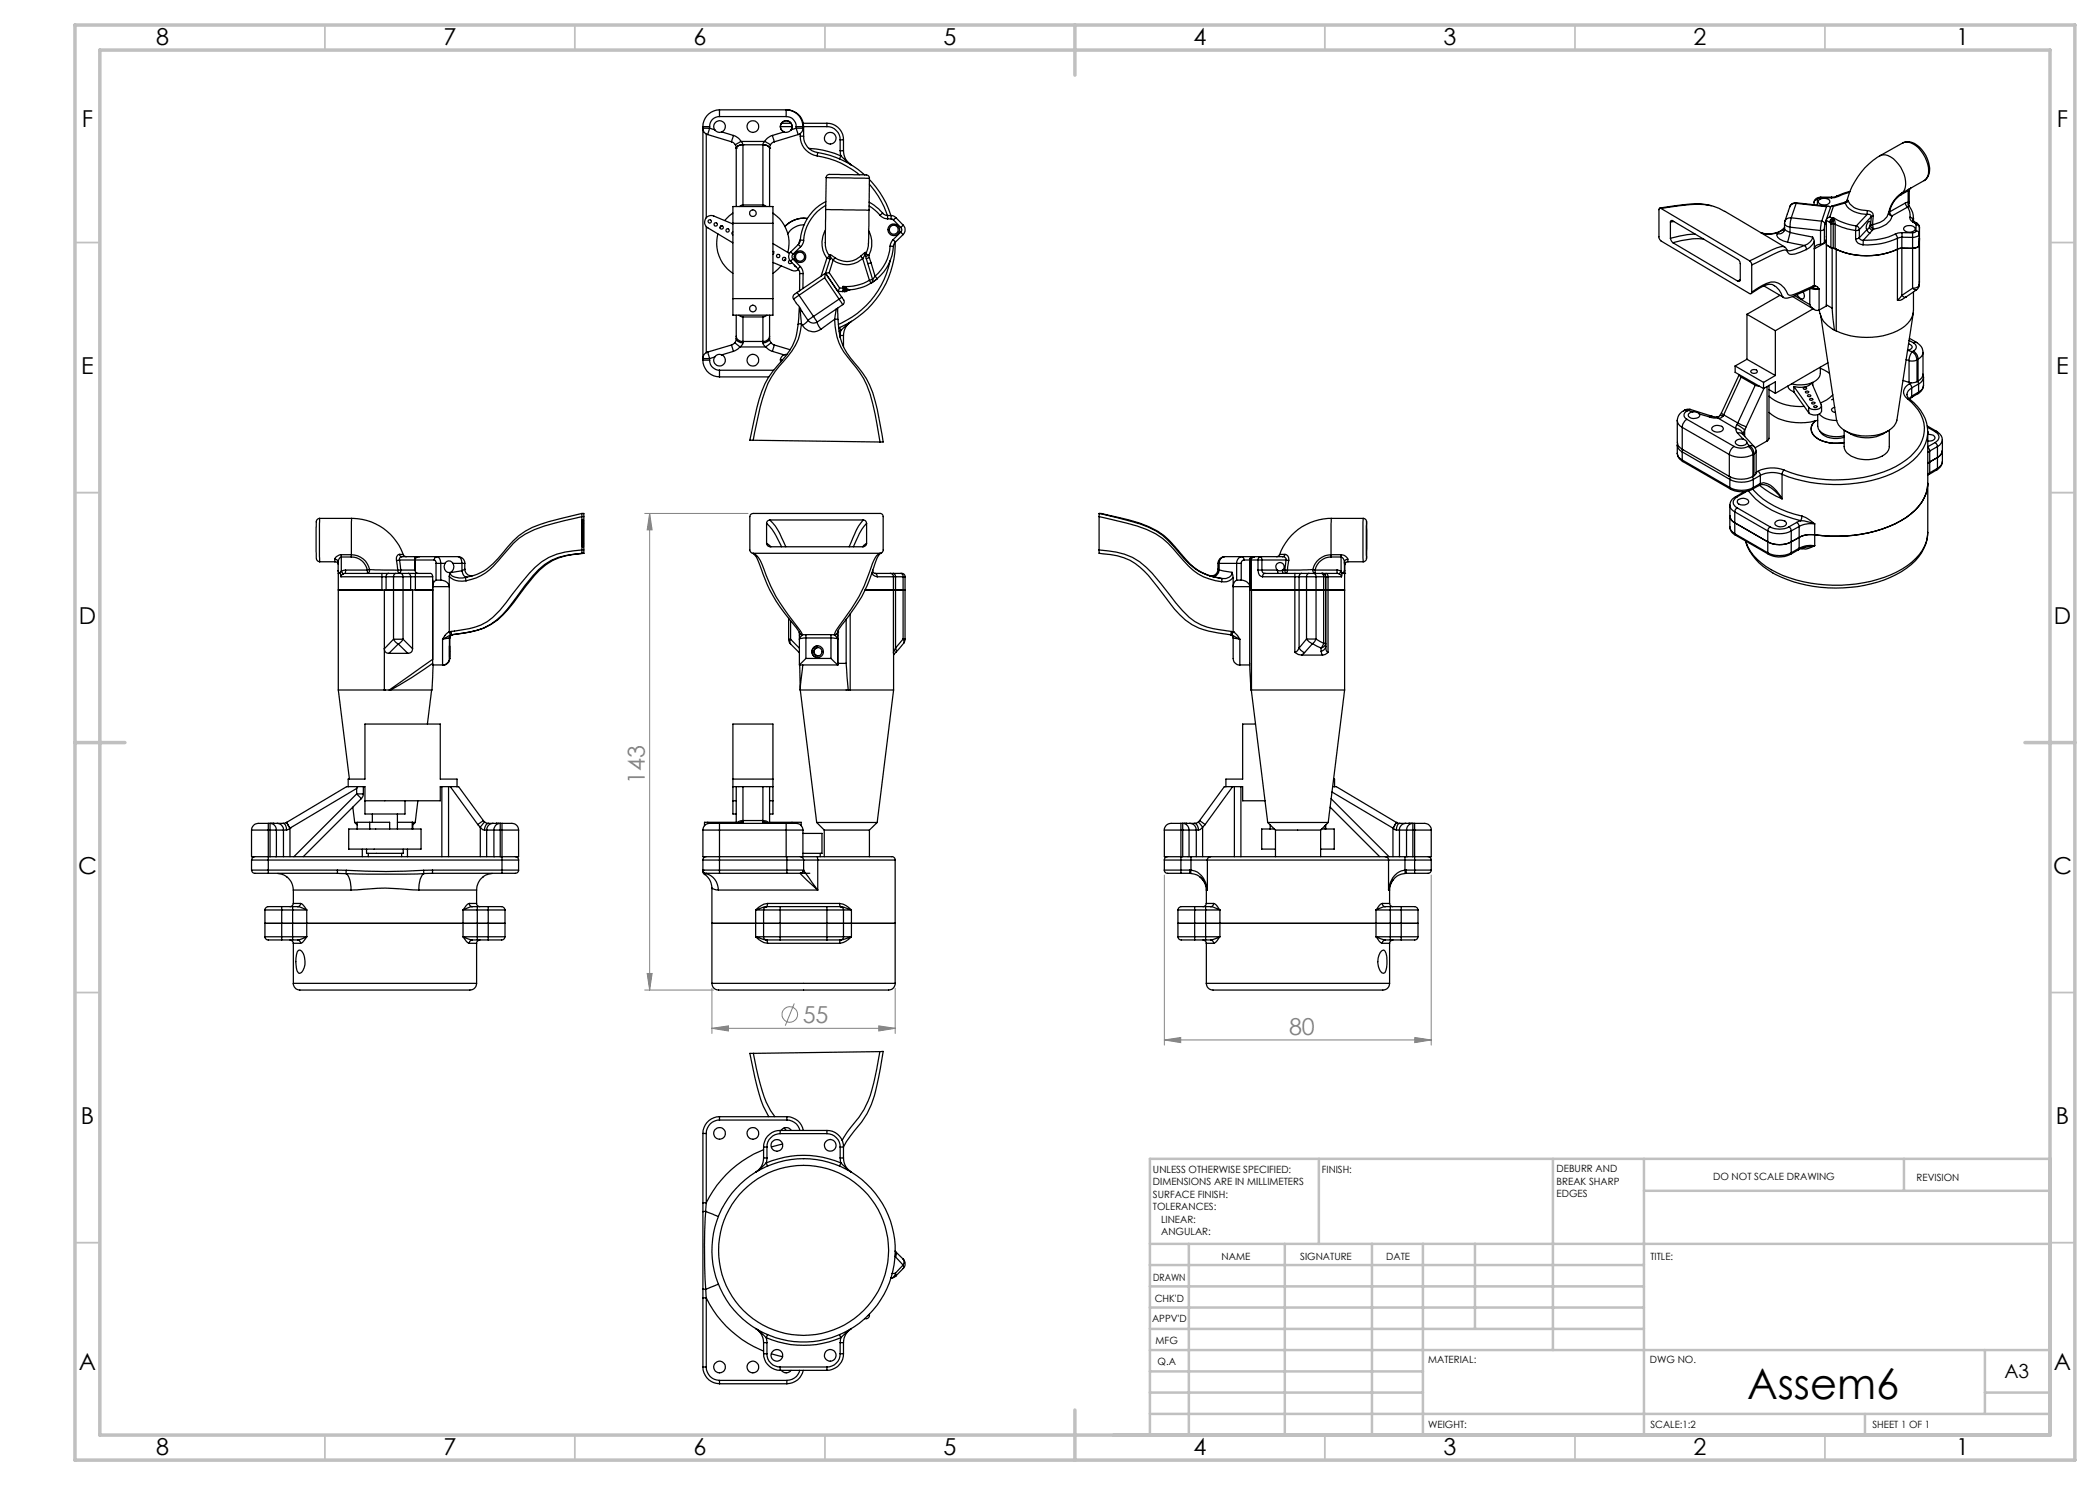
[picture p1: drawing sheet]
<svg xmlns="http://www.w3.org/2000/svg" width="420mm" height="297mm" viewBox="0 0 420 297" stroke-linecap="round" stroke-linejoin="round" font-family="sans-serif">
<defs><g id="words">
<text font-size="8.5" x="349.4" y="279.7">Assem6</text>
<g font-size="4.7">
<text x="31.2" y="9">8</text>
<text x="88.7" y="9">7</text>
<text x="138.7" y="9">6</text>
<text x="188.7" y="9">5</text>
<text x="238.7" y="9">4</text>
<text x="288.7" y="9">3</text>
<text x="338.7" y="9">2</text>
<text x="391.2" y="9">1</text>
<text x="16.4" y="25.5">F</text>
<text x="411.4" y="25.5">F</text>
<text x="16.3" y="74.7">E</text>
<text x="411.2" y="74.7">E</text>
<text x="15.8" y="124.7">D</text>
<text x="410.8" y="124.7">D</text>
<text x="15.6" y="174.7">C</text>
<text x="410.6" y="174.7">C</text>
<text x="16.2" y="224.7">B</text>
<text x="411.2" y="224.7">B</text>
<text x="15.8" y="274">A</text>
<text x="410.8" y="274">A</text>
<text x="31.2" y="291">8</text>
<text x="88.7" y="291">7</text>
<text x="138.7" y="291">6</text>
<text x="188.7" y="291">5</text>
<text x="238.7" y="291">4</text>
<text x="288.7" y="291">3</text>
<text x="338.7" y="291">2</text>
<text x="391.2" y="291">1</text>
</g>
<g font-size="4.7" fill="#808080">
<text x="128.9" y="156.7" transform="rotate(-90 128.9 156.7)">143</text>
<text x="160.5" y="204.6">55</text>
<text x="257.8" y="207">80</text>
</g>
<text font-size="3.9" x="400.9" y="275.5">A3</text>
<g font-size="2">
<text x="230.6" y="234.6">UNLESS OTHERWISE SPECIFIED:</text>
<text x="230.6" y="237.1">DIMENSIONS ARE IN MILLIMETERS</text>
<text x="230.6" y="239.6">SURFACE FINISH:</text>
<text x="264.4" y="234.6">FINISH:</text>
<text x="311.3" y="234.5">DEBURR AND</text>
<text x="311.3" y="237">BREAK SHARP</text>
<text x="311.3" y="239.5">EDGES</text>
<text x="342.6" y="236">DO NOT SCALE DRAWING</text>
<text x="383.3" y="236.2">REVISION</text>
<text x="230.6" y="242.1">TOLERANCES:</text>
<text x="232.2" y="244.6">LINEAR:</text>
<text x="232.2" y="247.1">ANGULAR:</text>
<text x="244.3" y="252">NAME</text>
<text x="260" y="251.9">SIGNATURE</text>
<text x="277.2" y="251.9">DATE</text>
<text x="330.1" y="251.9">TITLE:</text>
<text x="230.6" y="256.1">DRAWN</text>
<text x="230.9" y="260.3">CHK'D</text>
<text x="230.4" y="264.4">APPV'D</text>
<text x="231.1" y="268.8">MFG</text>
<text x="231.5" y="273">Q.A</text>
<text x="285.6" y="272.5">MATERIAL:</text>
<text x="330" y="272.5">DWG NO.</text>
<text x="285.6" y="285.5">WEIGHT:</text>
<text x="330.1" y="285.6">SCALE:1:2</text>
<text x="374.5" y="285.6">SHEET 1 OF 1</text>
</g>
</g></defs>
<g fill="none" stroke="#808080" stroke-width=".2">
<path d="M128.9 102.7h20.7M129.9 102.7l.5 3.3h-1zM129.9 102.7v95.3M232.9 175v34M286.2 175v34M128.9 198h13.8M129.4 194.7h1l-.5 3.3zM142.4 197.7v9M179 197.7v9M142.4 205.7l3.3-.5v1zM142.4 205.7h36.6M158.9 200.7l-1.8 4.4"/>
<path d="M175.8 205.2l3.2 .5-3.2 .5zM232.9 208l3.2-.5v1zM232.9 208h53.3M283 207.5l3.2 .5-3.2 .5z"/>
<circle cx="158" cy="202.9" r="1.55"/>
</g>
<g fill="none" stroke="#c0c0c0" stroke-width=".35">
<path d="M65 5v5M115 5v5M165 5v5M265 5v5M315 5v5M365 5v5M15 48.5h5M410 48.5h5M15 98.5h5M410 98.5h5M15 198.5h5M410 198.5h5"/>
<path d="M15 248.5h5M410 248.5h5M65 287v5M115 287v5M165 287v5M265 287v5M315 287v5M365 287v5"/>
</g>
<g fill="none" stroke="#c0c0c0" stroke-width=".5">
<path d="M263.8 231.8v17M310.6 231.8v38.2M328.8 231.8v55.2M328.8 238.2h81.2M380.8 231.8v6.4M410 231.8h-180v55.2M230 248.8h180M230 257.3h98.8M230 253h98.8M237.8 248.8v38.2M257 248.8v38.2M274.4 248.8v38.2"/>
<path d="M284.6 248.8v38.2M295 248.8v17M230 265.8h98.8M230 261.5h98.8M230 278.5h54.6M230 274.3h54.6M230 270h180M397 278.5h13M397 270v12.8M230 282.8h180M373 282.8v4.2"/>
</g>
<path d="M15 5h400v287h-400zM20 10h390v277h-390zM215 5v10M15 148.5h10M405 148.5h10M215 282v10" fill="none" stroke="#c0c0c0" stroke-width=".7"/>
<g fill="#808080">
<path d="M142.4 205.7l3.3-.5v1zM175.8 205.2l3.2 .5-3.2 .5zM232.9 208l3.2-.5v1zM283 207.5l3.2 .5-3.2 .5z"/>
<path d="M129.9 102.7l.5 3.3h-1zM129.4 194.7h1l-.5 3.3z"/>
</g>
<g fill="none" stroke="#000" stroke-width=".25">
<path d="M140.6 25.3h1.3M140.6 25.3v46.7M141.3 26.8v16.8M141.5 26.9l4.8 1.5M141.9 25.6l-.4 1.3M141.9 25.6h-1.3a1.16 1.16 0 0 0 .9 1.3M141.9 25.6l1 .4M141.9 25.3v.3M142.9 26a1.15 1.15 0 0 0 1.5 .4M142.9 26a1.16 1.16 0 0 1 .4-1.7 1.16 1.16 0 0 1 1.7 .5 1.16 1.16 0 0 1-.6 1.6M143.9 22v1.3M143.9 23.3a1.93 1.93 0 0 0-2 2"/>
<path d="M143.9 22a3.3 3.3 0 0 0-3.3 3.3M143.9 22h13.5M143.9 23.3h13.3M144.4 26.4l2.3 .7M146.3 28.4l.3 .1 .5 .5M146.7 27.1l-.4 1.3M146.7 27.1a2.59 2.59 0 0 1 1.5 1.2M147.1 29l.1 .6M147.2 29.6h.1M147.2 29.6v11.7M148.2 28.3l-1.1 .7M148.2 28.3l.4 .7"/>
<path d="M148.2 28.3h4.8M148.6 29a1.24 1.24 0 0 0-1.4 .6M148.6 29h.1M148.6 29v12M148.6 29h4M152.6 29a1.24 1.24 0 0 1 1.3 .6M152.6 29h.1M152.6 29v12M153 28.3l-.4 .7M153 28.3l1.1 .7M153.9 29.6h.1M153.9 29.6v11.7"/>
<path d="M154.1 29l-.2 .6M154.5 27.1l.4 1.3M154.5 27.1a2.59 2.59 0 0 0-1.5 1.2M154.9 28.4l-.5 .2-.3 .4M156.1 25.3h2.3M156.3 24.7h1.9M156.8 26.4l-2.3 .7M157.2 23.3v-1.3a3.3 3.3 0 0 1 3.4 3.3M157.2 23.3a1.99 1.99 0 0 1 2 2M157.4 22a3.3 3.3 0 0 1 3.3 3.3M157.4 22h.1M158.2 26a1.16 1.16 0 0 0-.4-1.7 1.16 1.16 0 0 0-1.6 .5 1.16 1.16 0 0 0 .6 1.6"/>
<path d="M158.2 26a1.22 1.22 0 0 1-1.4 .4M159.2 25.6l.4 1.3M159.2 25.3h1.4M159.2 25.6h1.4M159.2 25.6l-1 .4M159.2 25.3v.3M159.6 26.9l-4.7 1.5M160.1 27.2a3.9 3.9 0 0 0 3.3 4M160.1 27.2h.6M160.1 26.7v.5M160.6 25.6a1.34 1.34 0 0 1-1 1.3M160.6 25.3h.1"/>
<path d="M160.6 25.3v.3M160.7 24.7h4.7M160.7 27.2a3.2 3.2 0 0 0 2.8 3.3M160.7 25.3v1.9M160.7 25.3h4.7M161.8 29.7h.2a17.2 17.2 0 0 1 6.2 1.5M163.4 31.2a17.3 17.3 0 0 1 8.5 3.8M163.5 30.5l-.1 .7M163.5 30.5a18.5 18.5 0 0 1 9.4 4.5M165.2 35.5a.9 .9 0 0 1 1.3-.6l6.6 .1a.66 .66 0 0 1 .8 .7M165.2 35.5l8.7 .2M165.2 35.5l-.1 6.4"/>
<path d="M165.4 24.7v.6M165.4 25.3a2.65 2.65 0 0 1 2.6 2.7M165.4 24.7a3.3 3.3 0 0 1 3.3 3.3M168 30.2l.2 1M168 30.2h.7M168 28h.7M168 28v2.2M168.2 31.2l-.3 .6M168.7 30.2a3.3 3.3 0 0 0 1.6 2.8l-2.1-1.8M168.7 28v2.2M173.9 35.9a18.5 18.5 0 0 1 4.3 7.2M173.9 36.9l.2 .2a18.1 18.1 0 0 1 3.4 6"/>
<path d="M173.9 35.7l-.1 6.3M363.5 39.9a.56 .56 0 0 0-.7 .6M363.5 39.9v1.1M364.2 39.4h-.2a1.14 1.14 0 0 0-1.2 1.1M364.2 39.5a.54 .54 0 0 0-.7 .4M364.2 39.4v.1M364.2 39.4h2.1M364.2 39.5l2.1 .1M366.3 39.4v.2M367.3 39.2l-1 .2M367.3 39.2l.3 .1M367.6 39.3l-1.3 .3"/>
<path d="M369.9 38.4l-2.3 .9M370 38.3l-2.7 .9M376 31.1a14.8 14.8 0 0 0-6.6 9.1M376 31.1a2.38 2.38 0 0 1 2.7 .6 6.1 6.1 0 0 1 2.2 6.2l-.6 .8M380.2 38.9a5 5 0 0 0-2.3 3.5M380.3 38.7a6.1 6.1 0 0 0-2.6 3.9M380.3 38.7l-.1 .2M380.6 28.6a3.2 3.2 0 0 1 3.6 1.6 5.8 5.8 0 0 1 1.4 5l-.8 .9M380.6 28.6l-4.6 2.5M380.6 28.6a3.2 3.2 0 0 1 3.8 1.3 5.5 5.5 0 0 1 1.2 5.4l-.8 .8M381.6 38.1l.2 .1M381.6 38.1l-1.4 .8"/>
<path d="M381.6 38.1v2.4M381.8 37.8l-.2 .3M381.8 37.8l-1.5 .9M381.8 38.2v2.5M382.1 37.6l-.3 .6M382.1 37.6l-.3 .2M384.8 36.1l-2.7 1.5M141.3 45.3v25.3M143.6 46.8a7.3 7.3 0 0 0 3 7.9M144.3 45.2l-.3 .4M146.6 42.6l-1.6 1.5M146.6 46.4l-.2 .3 .2 .3"/>
<path d="M146.6 44.8l-3.8-1.6a1.33 1.33 0 0 0-1.7 .6 1.33 1.33 0 0 0 .5 1.8l5 3M146.6 41.3h8v21.7h-8zM146.6 44.7h8M146.6 59.7h8M148.6 41l-.7 .3M148.6 41h4M152.6 41l.6 .3M154.6 42.6a7.4 7.4 0 0 1 3 7.9M154.6 50.3h.1M154.6 50.3l.2 .2-.2 .4M154.6 52.5l3.8 1.6a1.28 1.28 0 0 0 1.3-.2M154.6 48.7l3.3 2"/>
<path d="M156.2 53.2l-1.6 1.5M157 52h.1M157.1 51.7l-.2 .4M157.2 45l-.2 .3a5.1 5.1 0 0 1 4.5-1.6 5 5 0 0 0-4.3 1.3zM158 52.1a.33 .33 0 0 0-.3 .5 .33 .33 0 0 0 .6-.1M158.1 52.2l1.5 1.6M158.2 50.4l.4 .4M158.2 50.4a1.28 1.28 0 0 0-.1 1.8M158.6 51.8l-.5 .4M158.6 51.8l1.5 1.5M158.6 50.8a.68 .68 0 0 0 0 1M158.7 59.8l2.9 4.2"/>
<path d="M158.9 53.1l.3 .2M159.4 58.5l.4 .6M159.4 58.5l-.4 .3a.71 .71 0 0 0-.3 1M159.6 53.8l.3 .4v.5M159.7 48.9l.4 .5M159.7 48.9l-1.5 1.5M159.8 59.1l-1.1 .7M159.8 59.1l2.9 4.2M159.9 54.7h.7M159.9 54.7v3.5M160.1 48l-.3 .7M160.1 48h.6"/>
<path d="M160.1 53.3l.3 .5 .2 .9M160.1 48l-.4 .9M160.1 53.3l-.5 .5M160.1 49.4l-1.5 1.4M160.6 54.7v3M160.7 48l-.2 .9-.4 .5M160.8 45a3.8 3.8 0 0 0-3.2 1.8M164.9 55.6l-5.1 3.5M164.9 55.6l2.9 4.2M165.1 48.5a3.9 3.9 0 0 0 .8 2.7M165.1 46.1a5.1 5.1 0 0 0 .3 5.5M165.1 54.6l-.2 1"/>
<path d="M165.1 54.6l2.5 3.7M165.1 54.6l-5.7 3.9M165.1 54.6l3.2 4.8M165.1 41.9l-.1 6.6M165.1 41.9l8.7 .1M165.1 41.1a8.9 8.9 0 0 0-4.4 6.9M165.2 40.3a9.4 9.4 0 0 0-5.1 7.7M165.4 51.6l-1.2 3.6M165.8 54.5l-.7 .1M165.8 54.5l2.1 3.1M165.9 51.2l.1 .6-.6-.2M165.9 51.2l-.5 .4"/>
<path d="M166 51l1 .5M166 51l-.1 .2M166 51l.1 .5M166.1 51.5l.5 .5M166.1 51.5l-1 3.1M166.6 52l-.8 2.5M167 51.5l-.4 .5M167.6 58.3h1M167.8 59.8l.8 1.1M167.8 59.8l-5.1 3.5M167.9 57.6l-.3 .7M167.9 57.6h.7"/>
<path d="M168.3 59.4l-.5 .4M168.3 59.4a1.05 1.05 0 0 1 .3 1.5M168.6 58.3h.3M168.6 57.3l.7 .3M168.6 57.3l.2 .3M168.6 57.6v.7M168.6 57.6h.2M168.6 57.3v.3M168.8 57.6l-.2 .7M168.8 57.6l.3 .2M168.9 58.3h.1M169.1 57.8l-.2 .5"/>
<path d="M169.1 57.8l.1 .1M169.2 57.9l.2 .2M169.2 57.9l-.3 .4M169.3 57.6l.5 .4M169.3 57.6l-.2 .2M169.4 58.1l-.5 .2M169.8 58l-.4 .1M170 58l-1.1 .3M172.1 51.3a4.1 4.1 0 0 1-5.1 .2M172.1 51.3l.4 .4M172.5 51.7a4.6 4.6 0 0 1-5.9 .3M172.5 51.7l1.4 4.4"/>
<path d="M173 51l-.5 .7M173 51l1.5 4.9M173.1 50.5v.2M173.1 50.5l-1 .8M173.1 50.5l-.1 .5M173.1 50.7v.6l.6-.2M173.1 50.7l.6 .4M173.7 48.6l-.2 1.3-.4 .8M173.7 46.2a5.1 5.1 0 0 1 0 4.9M173.7 51.1l.2 .4M173.8 42l-.1 6.7M173.8 40.4l1 .6 1.7 1.6"/>
<path d="M173.8 41.2l1.2 .9 1 1M173.9 56.1l.3 .5M173.9 56.1a9.2 9.2 0 0 1-5.3 1.2M173.9 51.5l-.7 .2M173.9 51.5l.3 1M174.2 56.6a9.1 9.1 0 0 1-4.4 1.4M174.2 52.5l-.6 .2M174.2 52.5l.8 2.7M174.5 55.9l-.6 .2M174.5 55.9l-.1 .5-.2 .2M175 55.2l-.5 .7M175 55.2l.4 .5"/>
<path d="M175.4 55.7l-1.2 .9M176 43.1a2.2 2.2 0 0 0 1.5 .7M176.5 42.6l-.5 .5M176.5 42.6l.5 .4 .5 .1M177.5 43.1v.7M177.5 43.8h.7M177.5 43.1h.7M178 49.2a8.6 8.6 0 0 1-3 6M178 49.2l.7 .1M178 52.1a17.6 17.6 0 0 1-10.3 12.8M178.2 43.8l.5 .2M178.2 43.1l.6 .1 .4 .3"/>
<path d="M178.2 43.1v.7M178.6 47.9l-.3 .5-.3 .8M178.6 47.9l.5 .5M178.7 49.3a9.1 9.1 0 0 1-3.3 6.4M178.7 44l1.5 1.5M179 48.5a18.3 18.3 0 0 1-11.3 17.1M179.1 48.4l-.2 .3-.2 .6M179.2 43.5l-.5 .5M179.2 43.5l1.5 1.5M180.2 45.5a.6 .6 0 0 1 0 .9M180.2 46.4l.4 .5M180.2 46.4l-1.6 1.5"/>
<path d="M180.6 46.9l-1.5 1.5M180.7 45a1.37 1.37 0 0 1-.1 1.9M180.7 45l-.5 .5M332.2 41.7l1.3-.2a24.5 24.5 0 0 1 8.9-.3l1.4 .5 1.1 .6M332.2 41.7l-.3-.1-.1 .2v5.8l.3 .6 17.8 10.5 .3 .1 .1-.4M332.2 41.7l17.7 10.5M334.1 44.4l.1-.3h.3l13.2 7.9 .4 .7v3.2l-.2 .3h-.3M334.1 47.7l.5 .8M334.1 44.4v3.3M334.6 48.5l13 7.7M334.8 44.3l-.7 .1M339 46.8l-1.5 .1-3.4 .8"/>
<path d="M340.8 47.9a9.8 9.8 0 0 0-4.5 .2l-1.7 .4M342.3 41.1a18.4 18.4 0 0 0-7.4 .1l-2.9 .4M344.9 42.3l12 7.1 .6 .7M348 55.9l-.4 .3M349.9 52.2l.4 .4v.4M350.3 53v5.4M352.2 46.6a4.9 4.9 0 0 0 3 0M352.3 46.6l.6 .2h1.4l1.2-.2M352.8 57.2l3.9 2.3M354.9 57.1a3.6 3.6 0 0 1 1.6 2.2 1.06 1.06 0 0 0 1.4 .2l4.5-1.9M354.9 57.1l-.5-.2h-1l-1.6 .8-1.6 1M355.2 46.6h.3"/>
<path d="M355.4 46.7v.4a2.47 2.47 0 0 0 2.1 1.3M355.5 46.6l-.1 .1M356 59.1l-6.6 3.8M356.8 49.4a3.3 3.3 0 0 0-2.5 .6l-4.4 2.2M356.9 44.7v1.1a1.08 1.08 0 0 1-1.5 .9M356.9 45.5l-.7 .6-1 .5M356.9 44.7l.1 .3 .3 .2 .7 .2M356.9 45.5l-.6 .6-.8 .5M356.9 45.8l.4 .3 .7 .4M357 44.2l-.1 .5M357.5 48.4l3.4 .7M358 41.3l-1 2.9"/>
<path d="M358 46.5l4.5 .9M358 46.5l-.5 1.9M358 45.4l6.1 .7M358 45.4v1.1M358.2 43.6l-.2 1.8M358.2 43.6l-.9 .2-.3 .4M358.2 43.6l6.1 .6M358.5 59.3l4.4 2.6M358.9 59.1l3.1 1.8M359.2 40.7l-.9 .2-.3 .4M359.2 40.7l-1 2.9M359.2 40.7l6.1 .6"/>
<path d="M359.3 40.6a1.19 1.19 0 0 0-1.3 .7M359.3 40.6l-.1 .1M359.3 40.6l6.5 .7M360.6 58.4l.1 .1a.84 .84 0 0 1-.2 1.3 1.38 1.38 0 0 1-1.1-.9M360.9 49.1l.2 .2 .2 .6M360.9 49.1l-1.2 .5a2.62 2.62 0 0 1-2.2 .5M361.3 49.9a5.7 5.7 0 0 1-3.2 1l-.2-.1-.6-.7a3.5 3.5 0 0 0-2.6 .7l-4.4 2.2M362 57.8v3.1M362.1 57.7l1 .2 .7-.1M362.4 57.5h.1M362.5 57.5l-.1 .1M362.5 47.4l.4 .9"/>
<path d="M362.5 47.4l-.1 .4a2.45 2.45 0 0 1-1.5 1.3M362.5 57.5l1.3 .3M362.6 57.2l-1.6 .8a7.7 7.7 0 0 1-3.1 1.1l-.3-.2a3.3 3.3 0 0 0-5.2-1.8l-2.1 1.3M362.6 57.2l-.2 .4M362.8 40.5v.5M362.9 48.3l-.9 1.2-.7 .4M362.9 48.3v1.5M362.9 57.1a1.1 1.1 0 0 1 .9 .7M362.9 57.1h.1M362.9 57.1l-.4 .4M362.9 49.8v7.3M362.9 57.1l-.3 .1"/>
<path d="M363.7 40a1.58 1.58 0 0 1 2.2 .1 .98 .98 0 0 1-1.4 .9 .68 .68 0 0 1-.8-1zM363.8 57.8v4.2M364.1 48.9l-.8 .2-.3 .3-.1 .4M364.1 46.1v2.8M364.3 44.2l-.2 1.9M364.3 44.2a.66 .66 0 0 1 .7 .7M364.9 45.8l-.2 .2-.6 .1M364.9 48.5l-.8 .4M364.9 48.5l.3-.5 .1 .4-2.4 1.4M364.9 45.8v2.7M365 44.9l-.1 .9M365.3 44.1l.6 .4"/>
<path d="M365.3 44.1v17.1l-1.5 .8M365.3 44.1l-.3 .8M365.3 41.3a.48 .48 0 0 1 .8 .2M365.3 41.3l-1 2.9M365.9 44.5l.2 .2M366 43.4a.81 .81 0 0 0-.7 .7M366 43.4l.4 .3M366.1 44.7h.1M366.2 44.7h.4M366.2 49.5l.4 .1M366.2 49.5l-.9-.5 1.1 .7M366.2 44.7v4.8"/>
<path d="M366.4 49.7l.8 .1M366.4 43.7l-.3 .3-.2 .5M366.4 43.7l.1 .1M366.4 49.7v11.9M366.5 43.8l-.6 .7M366.5 43.8l.1 .3M366.6 44.7l.4 .1M366.6 44.1l-.5 .6M366.6 49.6l.4 .1M366.6 44.1l.1 .1M366.6 44.7v4.9M366.7 43.5l.2 .5"/>
<path d="M366.7 43.5a11.8 11.8 0 0 0 4.6 1.7M366.7 44.2l-.1 .5M366.7 44.2l-.5 .5M366.7 43.5l-.2 .3M366.7 41.3l-.6 .1-.8 2.5M366.7 41.3l-.7 2.1M366.7 43.5l-.3 .2M366.9 44l.1 .8M366.9 44l-.3 .1M367 49.7a15 15 0 0 0 12.5 .1M367 44.8a13.1 13.1 0 0 0 4.1 1.3M367 44.8v4.9"/>
<path d="M367.2 49.8a15 15 0 0 0 12.3 0M367.2 49.8v16.4M369 40.6a4.6 4.6 0 0 0 4.4 2.3M369 40.6l-2.3 .7M369 40.4v.2M369 40.4l-2.7 .8M369.6 40.1l-.1-.2-.5 .5M369.6 40.1a3.9 3.9 0 0 0 3.9 2M369.6 40.1l-.2 .4-.4 .1M371.1 47.7a1.35 1.35 0 0 0 1.5 1.3M371.1 46.1v1.6M371.3 45.2l-.2 .9"/>
<path d="M371.3 45.2a.83 .83 0 0 1 .6 .7M371.9 45.9l-.8 .2M371.9 47.6l-.8 .1M371.9 47.6l.2 .3 .6 .1M371.9 45.9v1.7M372.7 48l-.1 1M373.4 42.9a.63 .63 0 0 1 .9 .3v.1M373.4 45.9l.1 .3 .5 .4M373.4 42.9l-2.1 2.3M373.4 45.9l-1.5 1.7M373.5 42.1a1.09 1.09 0 0 1 1.2 1.1M373.5 42.1l-.1 .8"/>
<path d="M373.9 45.3l.2-.5a.3 .3 0 0 0 0-.4 .3 .3 0 0 0-.3-.1 1.24 1.24 0 0 0-.4 1.6M373.9 45.3l-.5 .6M373.9 45.3l.1 .4 .5 .4M374 46.6l-1.3 1.4M374.1 45.1a.83 .83 0 0 0 .6 .7M374.1 45.1l-.2 .2M374.3 43.3l-2.4 2.6M374.3 43.3l-.2 1.8M374.5 46.1l-.5 .5M374.5 44.9l-.4 .2M374.5 44.9l.2 .9M374.7 43.2l-.2 1.7"/>
<path d="M374.7 43.2l-.4 .1M374.7 45.8l-.2 .3M377.9 42.4l.2 .4 .3 .4M377.9 42.4l-.2 .1M378.4 43.2a.66 .66 0 0 1-.7-.7 3.4 3.4 0 0 1-3.2 2.4M378.4 43.2a3.8 3.8 0 0 1-3.5 2.6h-.2M379.1 46.8a13.4 13.4 0 0 1-6.4 1.2M379.1 46.8l.2 .3 .2 .6M379.5 47.7a14.1 14.1 0 0 1-6.9 1.3M379.5 47.7v12.3M380.4 59.1l-.9 .9M380.4 59.1l.4 .3h.3"/>
<path d="M380.4 47.4l-.9 .3M380.4 47.4v11.7M380.4 47.4l2.1 .1M380.4 46.5l-1.3 .3M380.4 46.5v.9M380.4 46.5l2.1 .1M380.8 45.5a1.37 1.37 0 0 1 2.2 .4 1.35 1.35 0 0 1-2.3-.2zM381.1 40.6l.1 .5 .3 .3M381.1 40.6l-3.2 1.8M381.1 59.4l-1.1 .7-.5-.1M381.5 41.4a2.99 2.99 0 0 1 .5 2.1M381.5 41.4l-3.1 1.8"/>
<path d="M381.6 40.5l-.5 .1M381.6 40.5l.2 .2M381.6 40.5v.4l.2 .3M381.8 40.7l.1 .6a3.5 3.5 0 0 1 .8 2.4M381.8 41.2l-.3 .2M381.8 41.2v.1M382 43.5a.93 .93 0 0 0 .6 .9M382 43.5l.4 .2 .3 .4M382.5 46.6v.9M382.5 57.6a.62 .62 0 0 0 .8 .4M382.5 47.5v10.1M382.5 57.6l-2.1 1.5"/>
<path d="M382.6 44.4l.4 .3M382.7 44.1l.2 .2M382.7 58.4v3.7a4.9 4.9 0 0 1-3.3 4.1 14.9 14.9 0 0 1-12.2 0M382.7 43.6v.5M382.7 43.6v.6M382.9 44.3l-.3 .1M382.9 44.3l.5 .4M383 44.7l.2 .2M383.2 46.2a.54 .54 0 0 1-.7 .4M383.2 46.2a.56 .56 0 0 1 .7 .5M383.2 44.9a.61 .61 0 0 1 .7 .6M383.2 44.9v1.3"/>
<path d="M383.3 58l-2.2 1.4M383.4 44.7l.3 .2 .2 .6M383.4 44.7h-.4M383.9 46.7v10.4l-.6 .9M383.9 46.7a1.14 1.14 0 0 1-1.4 .8M383.9 56.4h.1M383.9 47.7v1.2a1.14 1.14 0 0 1-1.4 .8l-2.3-.1-.7 .2M383.9 56.4a1.08 1.08 0 0 1-1.4 1.2M383.9 45.5v10.9M383.9 45.5v1.2M140.6 72h1.3M140.6 72a3.3 3.3 0 0 0 3.3 3.4"/>
<path d="M141.5 70.4l.4 1.3M141.5 70.4a1.23 1.23 0 0 0-.9 1.3h1.3M141.9 72a1.99 1.99 0 0 0 2 2M141.9 71.7v.3M142.9 71.4l-1 .3M143.9 74v1.4M143.9 75.4h9.9M143.9 74h10.8M144.4 71a1.08 1.08 0 0 0-1.5 .4M144.4 71a1.16 1.16 0 0 1 .6 1.6 1.16 1.16 0 0 1-1.7 .5 1.16 1.16 0 0 1-.4-1.7M146.3 69l.4 1.3M146.3 69l-4.8 1.4"/>
<path d="M146.7 70.3l-2.3 .7M147 68.5l1 .9M147 68.5l-.7 .5M147.2 67.2a1.23 1.23 0 0 0 1.4 1.1M147.2 67.7a1.2 1.2 0 0 0 1.4 .8M147.2 67.2v.5M147.2 67.7l-.2 .8M147.2 63v4.2M147.8 63l.8 .4M148 69.4l-.4 .4-.9 .5M148 69.4h5.2M148.6 68.3v.2"/>
<path d="M148.6 68.5l-.1 .4-.5 .5M148.6 63.4v4.9M148.6 63.4h4M148.6 68.3h4M152.6 68.3v.2M152.6 68.5l.1 .4 .5 .5M152.6 63.4v4.9M153.2 69.4l.5 .5 .8 .4M153.4 63l-.8 .4M153.9 67.2a1.23 1.23 0 0 1-1.3 1.1M153.9 67.7a1.2 1.2 0 0 1-1.3 .8M153.9 67.2v.5"/>
<path d="M153.9 67.7l.3 .8M153.9 63v4.2M154.2 68.5l-1 .9M154.2 68.5l.7 .5M154.5 70.3l2.3 .7M154.9 69l-.4 1.3M154.9 69l3.1 1M156.1 72h.4M156.8 71a1.1 1.1 0 0 0-.7 1.4M157.4 70.9l-.6 .1M159.6 64.9a11.5 11.5 0 0 1-3.4 7.5 17.2 17.2 0 0 0-4.8 9.1l-1.4 6.5h.6M159.8 61.5l-.2 3.4"/>
<path d="M160 61.7l.3 3.1M160.3 64.8l-.7 .1M160.3 64.8a11.5 11.5 0 0 1-3.6 7.5 17.5 17.5 0 0 0-4.7 9l-1.4 6.7M160.3 64.8l.2 .3M160.5 65.1a2.53 2.53 0 0 0 3.7 .8M161.6 64a1.39 1.39 0 0 0 1.8 .4M161.6 64a1.96 1.96 0 0 1-1.1 1.1M162.7 63.3l-1.1 .7M162.7 63.3l.7 1.1M163.4 64.4l.3 .7 .5 .8M166.9 63.8l-2.7 2.1M166.9 63.8a11.8 11.8 0 0 0 3.5 8.7 16.7 16.7 0 0 1 4.2 8.3l1.4 7.6"/>
<path d="M166.9 63.8l.7 .1M167.2 61.8l-.3 2M167.5 61.6l.1 2.3M167.6 63.9a12.5 12.5 0 0 0 4.1 9.6 17.6 17.6 0 0 1 3.7 8.3l1.2 6.6h-.6M167.9 65.5l.3 .6M168 67.1h.7M168 67.1v.4M168.2 66.1l2.1-1.8a3.3 3.3 0 0 0-1.6 2.8M168.2 66.1l-.2 1M168.2 66.1l-.4 .1M168.6 60.9l-5.2 3.5M168.7 67.1v2.2"/>
<path d="M347 73.2l5.7 3.3M347 73.2v1.3l5.7 3.2M348.2 75.4l-.3-.4-3.6 7.6M348.2 75.4l-3.5 7.6M348.2 75.4l2.8 1.6M349.4 62.9l5.7 3.2M349.4 71.9l5.7 3.2M349.4 62.9v9M349.4 71.9l-2.4 1.3M350.3 74l.5-.1a.54 .54 0 0 1 .7 .4 .77 .77 0 0 1-1.4 0zM351 77l.9 .2M351 77l-3.4 7.6"/>
<path d="M352.7 77.7l2.4-1.3v2.3M352.7 76.5v1.2M352.8 77.6l-3.5 7.7M353.4 77.3v10.9M353.8 79.2a9.4 9.4 0 0 0 7 2.1M353.8 77.1v10.6l-.4 .5M353.8 77.9l1.3 .8M355.1 66.1v9M355.1 75.1l-2.4 1.4M357.5 77.2l.4 .6 .9 .6M358.8 77.3a3.5 3.5 0 0 0 3.5-.7l1.9 4.4a1.07 1.07 0 0 1-1.5 .9l-.4-.1-.6-.3M358.8 77.3l2.9 4.2"/>
<path d="M358.8 77.3v1.1M358.8 78.4l2.9 4.1M360.7 77.6a.28 .28 0 0 1 .4-.2 .28 .28 0 0 1 .1 .4l-.4 .1zM361.1 78.3a.33 .33 0 0 1 .4-.1 .33 .33 0 0 1 .2 .3 .32 .32 0 0 1-.4 .1 .32 .32 0 0 1-.2-.3zM361.6 79l.5 .1a.3 .3 0 0 1-.3 .2 .3 .3 0 0 1-.3-.2zM362 79.8a.33 .33 0 0 1 .3-.1 .33 .33 0 0 1 .2 .3 .33 .33 0 0 1-.3 .1 .33 .33 0 0 1-.2-.3zM362 60.9a1.66 1.66 0 0 0 1.8 1.1M362.5 76.5v.5M362.6 61.8l-7.5 4.3M363.8 62l.2 .7M364 62.7a4.7 4.7 0 0 0 2.9 3.3M364.1 73.7l1.8 1"/>
<path d="M364.1 73.4a2.72 2.72 0 0 1-2.6 3.4l-2.1 .2-1.1-.2M365.3 61l1.1 .6M365.6 72.6l-10.5 6.1M366.4 61.6l.5 4.4M366.6 78.9l-.2 .2a6.4 6.4 0 0 1-2.3 1.5M366.7 79.9h-.4M366.9 66l.3 .2M380.6 76.1l1.2 .4M381.2 71.9l.6 .2M381.5 79.8a7.4 7.4 0 0 1 3.2 7.4 10.5 10.5 0 0 1-5.5 6.1 28.4 28.4 0 0 1-22.4 .7M381.5 79.8h.4M381.7 68.8l.4 .2 .3 .4a.99 .99 0 0 1-.9 .7l.9 .2"/>
<path d="M381.8 72.1v4.4M381.8 68.1l.9 .5M381.9 79.8a7.9 7.9 0 0 1 3.6 7.1 9.2 9.2 0 0 1-4.8 6.6 27.6 27.6 0 0 1-18.7 3 25.2 25.2 0 0 1-5.6-1.6M381.9 76.8a1.66 1.66 0 0 0-1.2 1.3 1.66 1.66 0 0 0 .8 1.7M381.9 76.8l.3 .3 .1 .5M381.9 67.7l1.5 .8M382.2 76.5l-.3 .3M382.3 79.5l-.3 .3M382.3 77.6a1.4 1.4 0 0 0-.8 1.8l.4 .4M382.3 79.2l-.5 .6M382.3 79.2l-.1 .3M382.3 77.6v1.6"/>
<path d="M382.4 70.3a2.88 2.88 0 0 0-.6 1.8M382.4 70.3a2.1 2.1 0 0 1 1 1.7M382.5 79.1l-.3 .4M382.5 79.1l-.2 .1M382.7 62.6l-3.3 21.4a4.4 4.4 0 0 1-3.7 2.9 8.6 8.6 0 0 1-7.6-1.5l-.4-.4-.4-1-3.2-21M382.7 68.6a.87 .87 0 0 1 .6 .8 .87 .87 0 0 1-.6 .8M382.7 70.2a1.95 1.95 0 0 1 .9 1.7M382.7 70.2l-.3 .1M383.4 68.5l.1 .1a2.14 2.14 0 0 1 1.1 1.9M383.4 68.5l-.7 .1M383.4 72a2.06 2.06 0 0 1-1.6 .1M383.4 76.3l-1 .3-.6-.1"/>
<path d="M383.4 72v4.3M383.5 76.3l.2 .5M383.6 78.7l-1.2 .7M383.6 71.9l-.2 .1M383.6 71.9v4.3M383.6 76.2l-.2 .1M383.7 78.4l-.1 .3M383.7 76.8l-1.4 .8M383.7 76.8v1.6M383.7 78.4l-1.2 .7M384.6 74.9l.1 .6a1.66 1.66 0 0 1-1 1.3M384.6 70.5v4.4a1.66 1.66 0 0 1-1 1.3"/>
<path d="M384.6 70.5a1.65 1.65 0 0 1-1 1.4M384.7 77.1a1.95 1.95 0 0 1-1.1 1.6M384.7 77.1a1.55 1.55 0 0 1-1 1.3M384.7 75.5v1.6M150.6 88l25.4 .4M335.5 90.7a1.95 1.95 0 0 0 1.1 1.6M335.5 84.1v4.4a1.65 1.65 0 0 0 .9 1.3M335.5 90.7a1.55 1.55 0 0 0 .9 1.3M335.5 89v1.7M335.5 88.6a1.46 1.46 0 0 0 .9 1.8M336.4 92l.2 .3M336.4 90.4l9.6 5.5"/>
<path d="M336.4 92l9.6 5.5M336.4 85.5v4.3M336.4 90.4v1.6M336.4 85.5l9.5 5.4M336.4 89.8l9.5 5.5M336.6 89.9l-.2 .5M336.6 92.3l9.5 5.5M336.7 82.2a1.79 1.79 0 0 0-1.2 1.5 1.79 1.79 0 0 0 .9 1.8M336.7 82.2l.3-.1 .4 .1M336.9 82l.4-.1 .3 .2M336.9 82l-.2 .2M337.4 82.2a.87 .87 0 0 0-.6 .8 .87 .87 0 0 0 .6 .9"/>
<path d="M337.4 83.9a2.21 2.21 0 0 0-1 1.6M337.4 83.9l9.4 5.4M337.6 82.1l-.2 .1M337.6 82.1l1 .3M338 81.9l-.5-.1-.6 .2M338 81.9l-.4 .2M338 81.9l4.4 1.4M338.6 82.4a.76 .76 0 0 0-.9 .9 1.56 1.56 0 0 0 2.2 0v-.5M338.6 82.4a1.61 1.61 0 0 1 1.3 .4M339.9 82.8l2.1 .6M342 83.4l1.6 .2M342.4 83.3l1.1 .1"/>
<path d="M342.4 83.3l-.4 .1M342.5 85.4a1.53 1.53 0 0 1 2.2 .3 1.23 1.23 0 0 1-2 .5l-.4-.4zM343.5 83.4l.1 .2M343.6 83.6l3.6 2.1M344 83l-.5 .4M344 83l.6 .3M344.3 82.6l-.3 .4M344.3 82.6l.4 .4M344.6 83.3l-.4 .3h-.6M344.7 83l-.1 .3M344.7 83l2.9 1.6M345.9 90.9a5.2 5.2 0 0 0 4.7 0"/>
<path d="M345.9 95.3a5.2 5.2 0 0 0 4.7 0M345.9 90.9v4.4M346 95.9a5.2 5.2 0 0 0 4.7 0M346 97.5a5.2 5.2 0 0 0 4.7 0M346 97.5l.1 .3M346 95.9v1.6M346.1 97.8a4.8 4.8 0 0 0 4.4 0M346.1 95.4l-.1 .5M346.8 89.3a3 3 0 0 0 2.8 0M346.8 89.3a2.11 2.11 0 0 0-.9 1.6M347.1 99.4a1.89 1.89 0 0 0-1.1 1.6M347.1 99.4h.3"/>
<path d="M347.2 85.7v.5l.3 .4M347.2 85.7a1.36 1.36 0 0 1 1.3 1.2M347.4 84.9l-.2 .5v.3M347.4 84.9l1.5 1.1M347.4 99.4a1.16 1.16 0 0 0-.8 1.1 1.16 1.16 0 0 0 .8 1.1M347.5 86.6h.5l.5 .2M347.5 86.6l1.2 1.2M347.6 84.6l1.7 .7M347.6 84.6l-.2 .3M347.6 99.9l.3-.1a1.35 1.35 0 0 1 1.8 .5 1.28 1.28 0 0 1-1.9 .5 .53 .53 0 0 1-.2-.9zM348.5 86.8h.1M348.5 86.8l2.3 2.5"/>
<path d="M348.7 87.8a1.13 1.13 0 0 0-1.6 .8 1.48 1.48 0 0 0 2.3 0M348.7 87.8l.7 .6M348.7 98.5h.3M348.7 98.5l-1.6 .9M348.8 98.3l-.1 .2M348.9 86l-.4 .9M348.9 86v1.3M349 98.5l-1.6 .9M349.3 85.3l-.4 .7M349.3 98.3l-.3 .2M349.4 88.6l.5 .5M349.4 88.5v.1"/>
<path d="M349.6 89.3a2.11 2.11 0 0 1 1 1.6M349.7 98.2a16.7 16.7 0 0 0 8.9 5.5l1.6 .4M349.9 89.1a1.95 1.95 0 0 1 .9 1.7M349.9 89.1h.6l.3 .2M349.9 89.1l-.3 .2M350.5 95.3l.2 .6M350.6 97.8a17.2 17.2 0 0 0 9.8 5.4M350.6 90.9v4.4M350.7 97.5l-.2 .3M350.7 95.9v1.6M350.8 90.8l-.2 .1M350.8 95.1l-.2 .2"/>
<path d="M350.8 90.8v4.3M350.8 89.3l.4 .9M351.2 90.2v4.4l-.4 .5M351.2 90.2l-.4 .6M351.6 94.3l.4 .4 .1 .4M351.6 94.3l-.4 .2M351.8 97.1l.1-.1 .2 .2a17.3 17.3 0 0 0 4.3 2.6M351.8 97.1l-1.3 .7M351.9 96.8l-.1 .3M351.9 96.8l-1.2 .7M351.9 97h.1a3.3 3.3 0 0 1 3.1 1.3l1.3 1.5M352.1 96.7a3.1 3.1 0 0 1 3.2 1.5l1.1 1.6"/>
<path d="M352.1 96.7l-.2 .3M352.1 95.1v1.6M352.1 95.1l-1.4 .8M352.1 96.7l-.2 .1M353.4 88.2l-2.4 1.4M353.8 82.5a10.2 10.2 0 0 0 9.1 1.7l.6-.1M356.4 94.9a5.4 5.4 0 0 0-4.3 .2M356.4 94.9v4.9M356.8 94a6.4 6.4 0 0 0-5.2 .3M356.8 94l-.4 .9M361.7 81.5v1M362.3 80.5a.32 .32 0 0 1 .4-.1 .32 .32 0 0 1 .2 .3 .35 .35 0 0 1-.3 .1 .35 .35 0 0 1-.3-.3z"/>
<path d="M362.8 81.2a.33 .33 0 0 1 .3-.1 .33 .33 0 0 1 .3 .3 .32 .32 0 0 1-.4 .2 .32 .32 0 0 1-.2-.4zM363 84.2a1.98 1.98 0 0 0 .3 3.4 7.3 7.3 0 0 0 5.5 .9M363.5 82.9v2.3a2.45 2.45 0 0 0 2.4 2l1.4 .1 1.5-.2M363.9 82.8a4.5 4.5 0 0 0 3.4 1.3M364 86.3a3.8 3.8 0 0 0 4.1 1.3l.7-.1M364.3 81.2v1a1.57 1.57 0 0 1-2.6 .3M367 81.5l-.7 .4a.75 .75 0 0 0 .8 .6M368.8 86v3.3a2.54 2.54 0 0 0 2 2.2 6.6 6.6 0 0 0 6.6-1l.3-.4 .2-.8v-3.3M369.1 86.2a7.3 7.3 0 0 0 8.5 0M385.4 85.2l2 1.1M385.5 85.4l1.5 .9M385.6 96.7a8.4 8.4 0 0 1-4.4 6.8 28.5 28.5 0 0 1-19.1 3.4l-1.2 .2-1.1 .4a5.8 5.8 0 0 1-6.2 .9l-6.6-3.8a1.65 1.65 0 0 1-1-1.4"/>
<path d="M385.6 86.9h.3a.82 .82 0 0 1 1.1 .8 1.26 1.26 0 0 1-1.4 .5M385.6 86.3v20.2a7.9 7.9 0 0 1-3.2 5.9 24.8 24.8 0 0 1-15.8 4.6 24.5 24.5 0 0 1-14.3-4.4 8.6 8.6 0 0 1-3.2-4.4M385.6 89.5l.3 .7M385.8 94.9l-.2 .1M385.9 94.6l-.3 .2M385.9 94.6l-.1 .3M385.9 90.2l-.3 .3M385.9 90.2v4.4M387 86.3a1.16 1.16 0 0 1 .8 1.1 1.16 1.16 0 0 1-.8 1.1M387 88.5l.4 .5 .1 .3M387 88.5l-1.4 .9M387.4 86.3l.2 .2a1.93 1.93 0 0 1 .9 1.4"/>
<path d="M387.4 86.3h-.4M387.4 94l-1.6 .9M387.5 93.7l-.1 .3M387.5 89.3v4.4M387.5 93.7l-1.6 .9M387.5 89.3l-1.6 .9M388.5 92.3a1.95 1.95 0 0 1-1.1 1.7M388.5 90.1a1.86 1.86 0 0 1-1 1.4l-1.9 1.2M388.5 92.3a1.73 1.73 0 0 1-1 1.4M388.5 87.9a1.86 1.86 0 0 1-1 1.4M388.5 87.9v4.4M63.3 104.4v7.3"/>
<path d="M63.3 111.7a.69 .69 0 0 0 .6 .7M63.9 103.7a.69 .69 0 0 0-.6 .6M63.9 103.7v8.7M63.9 103.7h6.4M63.9 112.4h3.1M67 111.8a.67 .67 0 0 1 .6 .6M67 111.8v.6M67 112.4l.4 .1 .2 .3M67.6 114.1l.2 .4 .3 .1M67.6 114.1l.1 .6M67.6 112.4v1.7M67.7 118h8.7z"/>
<path d="M67.7 114.7h.4M67.7 114.7v23.3M68.1 114.6v.1M68.1 114.7l.1 .7M68.2 115.4h8.2M68.3 110.9l-.4 .1a1.35 1.35 0 0 0-.9 .8M68.3 114.2l.3 .6M68.3 114.2l-.2 .4M68.3 110.9v.5M68.3 111.4l-.5 .5-.2 .5M68.3 110.9h2M68.3 111.4h2"/>
<path d="M68.3 111.4v2.8M68.6 114.8l-.4 .6M69.1 114.7l-.5 .1M69.1 114.7h7.3M69.1 114v.7M69.1 114l-.8 .2M69.1 114h4.4M70.3 110.9a3.7 3.7 0 0 1 3.6 3M70.3 111.4a3.3 3.3 0 0 1 3.2 2.6M70.3 110.9v.5M70.3 103.7a10.9 10.9 0 0 1 10.3 7.2M70.3 103.7v7.2"/>
<path d="M73.9 113.9a.68 .68 0 0 1-.4 .8v-.7M73.9 113.9l5.7 .1M73.9 113.9l-.4 .1M76.4 115.4h.8M76.4 118h.8M76.4 115.4v2.6M76.4 114.7v.7M76.4 114.7h1.3M76.9 118v20M77.2 118h4.9M77.2 115.4h1.5M77.2 115.4v2.6"/>
<path d="M77.7 114.7a.56 .56 0 0 0-.5 .7M77.7 114.7h1.5M78.7 115.4h1.9M78.7 115.4v12.4M79.2 114.7h1M79.2 114.7a.56 .56 0 0 0-.5 .7M79.3 112.1l.3 1.9M79.9 110.9h-.1a.94 .94 0 0 0-.5 1.2M79.9 110.9l.2 .3 .3 .1M79.9 110.9h.7M79.9 112l.3 2M79.9 112l-.6 .1"/>
<path d="M79.9 112h7M80.2 114.7a.57 .57 0 0 1 .4 .7M80.2 114v.1a.32 .32 0 0 1-.1 .4 .32 .32 0 0 1-.4 .1l-.1-.6M80.2 114h-.6M80.2 114.7h1.5M80.2 114h2.8M80.4 111.3l-.5 .4v.3M80.4 111.3h11.3M80.6 115.4h1.5M80.6 115.4v12.4M80.6 110.9l.3 .3 .4 .1M81.7 114.7a.57 .57 0 0 1 .4 .7"/>
<path d="M81.7 114.7h1.4M82.1 115.4h1M82.1 118h1M82.1 115.4v2.6M82.5 118v11.7M82.9 111.3l.1 .7M83 114l.1 .4 .5 .3M83 112v2M83.1 114.7v.7M83.1 114.7h3a.57 .57 0 0 1 .4 .7M83.1 118h3.4M83.1 115.4h3.4"/>
<path d="M83.1 115.4v2.6M83.9 111.3a.82 .82 0 0 0-.9 .7M86.5 115.4v17.6h2.1a1.33 1.33 0 0 0 1.4-1.3M86.9 112l.2 .1 .1 .6M86.9 112a.58 .58 0 0 1 .5-.7 .58 .58 0 0 1 .6 .6l.2 .8M87.2 116.1l-.4 .3-.3 .9h3.4M87.2 112.7h1M87.2 112.7v3.4M88.2 116l-1 .1M88.2 116a1.62 1.62 0 0 1 1.7 1.3M88.2 112.7h.8M88.2 112.7v3.3"/>
<path d="M89 112.7a1.05 1.05 0 0 0 .1 1.4 1.05 1.05 0 0 0 1.4 .1l.3-.9-.2-.6M89 112.7a.88 .88 0 0 1 .8-.5 .88 .88 0 0 1 .8 .5M89.9 115.2v2.1M89.9 115.2a3.4 3.4 0 0 0 3.3 1M89.9 117.3v9.1M90 114.5l-.1 .7M90 114.5l.1 .4a3.1 3.1 0 0 0 3 .6M90.6 112.7h1.8M91.7 111.3a1.33 1.33 0 0 1 1.3 1.4M91.7 111.3a1.16 1.16 0 0 1 .7 1.4M92.4 114.2l-2.4 .3M92.4 114.2a1.24 1.24 0 0 0 1 1.3h-.3"/>
<path d="M92.4 112.7h.6M92.4 112.7v1.5M93 112.7v1.1l-.6 .4M93 113.8a1.3 1.3 0 0 0 1.5 1.3M93.1 115.5l.1 .7M116.4 103.3l-1.5 .4a42.7 42.7 0 0 0-9.8 3.1 15.9 15.9 0 0 0-4.4 4.1 12.9 12.9 0 0 1-5.4 4.7l-2.1 .6M116.4 110a15.7 15.7 0 0 0-8.1 2.4 31.3 31.3 0 0 0-5.9 6.5 20.7 20.7 0 0 1-4.9 5.4 17.2 17.2 0 0 1-7.3 2M116.4 102.7l-1.5 .3a36.4 36.4 0 0 0-9.9 3.3 17.3 17.3 0 0 0-4.4 4.2 11.7 11.7 0 0 1-5.9 4.6l-1.6 .4M116.4 102.7v.6M116.4 110v.7M116.4 110.7a14.9 14.9 0 0 0-7.5 2.2 27.1 27.1 0 0 0-5.5 6.4 20.8 20.8 0 0 1-5.3 5.6 14.1 14.1 0 0 1-5.3 1.7l-2.5 .4M116.4 102.7h.4v8"/>
<path d="M116.4 110.7h.4M116.4 103.3v6.7M116.4 108.7l.1 .7h.2v-.7M116.7 104h-.2l-.1 .7M116.7 104v.7M116.7 104.7v4M116.7 104l-.2 .1M116.7 108.7h-.2M116.7 104.7h-.3M116.8 110.7l-.9 .1a11.8 11.8 0 0 0-9 4.3l-3.3 4.2a16.9 16.9 0 0 1-6.8 6.3 24.9 24.9 0 0 1-6.3 1.3M150.5 110.7a3.4 3.4 0 0 1 1.4 2.2 34.9 34.9 0 0 0 7.5 12.8l.5 .8M150.7 110.7l-.4-.1-.3-.6v-6.7l.2-.5 .4-.1h25.5l.4 .2 .1 .4v6.8a.68 .68 0 0 1-.6 .6"/>
<path d="M150.7 110.7a3.4 3.4 0 0 1 1.7 2.2 39.2 39.2 0 0 0 7.6 13.1l.5 1M150.7 110.7h25.3M153.3 108.7l.3 .5 .4 .2 18.8-.1a.68 .68 0 0 0 .5-.6M153.3 108.7l.9 .7M153.3 104.7a13.7 13.7 0 0 1 3 4.7M153.3 104.7v4M154 104l-.5 .2-.2 .5M154 104a12.1 12.1 0 0 1 2.8 4.5l.4 .9M154 104h18.6M172.6 104a.65 .65 0 0 1 .7 .7M172.6 104a16.1 16.1 0 0 0-2.8 5.4M173 118h5.7"/>
<path d="M173.3 104.7a14.3 14.3 0 0 0-2.6 4.7M173.3 108.7l-.8 .7M173.3 104.7v4M174.4 114.6a1.15 1.15 0 0 0 1 .8M174.6 114l.1 .5 .3 .2M175 114.7a.53 .53 0 0 1 .4 .7M175 114.7h3M175.4 115.4h3.3M176 110.7l-.2 .1a4.2 4.2 0 0 0-1.6 2.6 39.6 39.6 0 0 1-6.9 12.5l-.4 1.1M176.3 110.6a3.4 3.4 0 0 0-1.4 2.3 29.3 29.3 0 0 1-6.1 11.6l-1.2 1.7a.76 .76 0 0 1-.7 .8M178 114.7a.61 .61 0 0 1 .7 .7M178 114.7h.6"/>
<path d="M178.6 114.7a.56 .56 0 0 1 .5 .7M178.6 114.7h1.6M178.7 118h1.9M178.7 115.4h.4M178.7 115.4v15.1M179.1 115.4v14.2M179.1 115.4h1.5M180.2 114.7h.1a.64 .64 0 0 1 .7 .7M180.2 114.7a.57 .57 0 0 1 .4 .7M180.6 118h.4zM180.6 115.4h.4M180.6 115.4v12.4"/>
<path d="M181 115.4v12.4M219.8 103.3l1.4 .3a43.9 43.9 0 0 1 10 3.2 16.4 16.4 0 0 1 4.5 4.1 16.2 16.2 0 0 0 5 4.5l2.4 .7 1.2 .2M219.8 110a15.9 15.9 0 0 1 8.1 2.4 29.9 29.9 0 0 1 6 6.5 22.7 22.7 0 0 0 5.1 5.4 11.9 11.9 0 0 0 4.8 1.6l2.5 .4M219.8 102.7l1.5 .3a42.7 42.7 0 0 1 9.9 3.2 22 22 0 0 1 5.5 5.5 11 11 0 0 0 7.7 4M219.8 102.7v.6M219.8 102.7l1.9 .3a35.4 35.4 0 0 1 9.9 3.3 21.8 21.8 0 0 1 5.4 5.4 10 10 0 0 0 5.1 3.5M219.8 110v.7a13.3 13.3 0 0 1 8.2 2.7 29.1 29.1 0 0 1 5 5.9 16.9 16.9 0 0 0 6.8 6.3 24.3 24.3 0 0 0 6.4 1.4M219.8 103.3v6.7M242.4 115.3l2 .4M243.6 112.7a2.25 2.25 0 0 1-.5 2.2l-.8 .3-.4-.1 .5 .2M243.6 112.7h.2M243.6 113.8l.2 .2"/>
<path d="M243.8 114l2.6 .5M243.8 114a1.32 1.32 0 0 1-1.4 1.3M243.8 112.7h3.5M243.8 112.7v1.3M244.4 115.7l-.1 .6M244.9 111.3a1.33 1.33 0 0 0-1.3 1.4M244.9 111.3a1.22 1.22 0 0 0-1.1 1.4M244.9 111.3h6M246.4 114.5l.2 1M246.4 114.5a1.46 1.46 0 0 1-2 1.2M246.6 115.5a2.35 2.35 0 0 1-2.3 .8M246.6 115.5v1.8"/>
<path d="M246.6 117.3v9.1M246.6 117.3h3.3M247.3 116.1l-.4 .3-.3 .9M247.3 112.7h.9M247.3 112.7v3.4M248.2 116l-.9 .1M248.2 116a1.75 1.75 0 0 1 1.7 1.2M248.2 112.7v3.3M248.8 112a.61 .61 0 0 0-.6 .7M248.8 112v-.1a.53 .53 0 0 0-.4-.6 .53 .53 0 0 0-.6 .3l-.4 .6-.1 .5M249.9 112.1v20.6l.3 5.3h.1M249.9 118h.4"/>
<path d="M249.9 112h-1.1M250.1 112h.2M250.1 112l-.2 .1M250.1 112v6M250.3 112h1.3M250.3 112v6M250.3 118h8.7M250.3 118v20M250.4 111.5l-.3 .5M250.4 111.5l-.4 .3-.1 .3M250.4 111.5l-.3 .2-.2 .4M250.4 111.5h.1"/>
<path d="M250.6 111.4l-.2 .1M250.6 111.3a.66 .66 0 0 0-.7 .7M250.6 111.3v.1M250.6 111.4a.61 .61 0 0 0-.7 .6M250.9 111.3l-.5 .3-.1 .4M250.9 111.3h1.3M250.9 111.3l-.3 .1M251.6 114a1.3 1.3 0 0 0 .9 1.4M251.6 114h.8M251.6 112h.8M251.6 112v2M252.2 111.3l.2 .7"/>
<path d="M252.2 111.3a.68 .68 0 0 0-.6 .7M252.2 111.3h4.3M252.4 114v.1a.61 .61 0 0 0 .6 .6M252.4 114h3.1M252.4 112h4.8M252.4 112v2M252.5 115.4h6.5M253 114.7a.62 .62 0 0 0-.5 .7M253 114.7h6M255.5 114l.2 .7M255.5 114a.84 .84 0 0 1-.1-1.2 .84 .84 0 0 1 1.2 0 .84 .84 0 0 1-.1 1.2M255.5 114l.3 .2 .7-.2"/>
<path d="M255.9 110.9l-.2 .3-.4 .1M256.5 111.3l.5 .2 .2 .3v.2M256.5 114l.2 .7M256.5 114h.5M257 114v.1a.29 .29 0 0 0 0 .4 .29 .29 0 0 0 .4 .1l.1-.6M257 114h.5M257 110.9a.94 .94 0 0 1 .7 1.2M257 110.9l-.2 .3-.3 .1M257 110.9h-1.1M257.2 112l.5 .1M257.2 112l-.2 2M257.7 112.1l-.2 1.9"/>
<path d="M259 118h5.7M259 115.4h.8M259 115.4v15.1M259 114.7v.7M259 114.7h1.3M259.8 115.4h1.5M259.8 115.4v14.2M260.3 114.7a.56 .56 0 0 0-.5 .7M260.3 114.7h1.5M261.3 115.4h1.9M261.3 115.4v12.4M261.8 114.7a.56 .56 0 0 0-.5 .7"/>
<path d="M261.8 114.7h.9M262.6 113.9l-5.1 .1M262.6 113.9a.68 .68 0 0 0 .4 .8v-.7M262.6 113.9l.4 .1M262.7 114.7a.57 .57 0 0 1 .5 .7M262.7 114.7h1.6M263 114h4.4M263.2 115.4h1.5M263.2 115.4v12.4M264.3 114.7a.57 .57 0 0 1 .4 .7M264.3 114.7h.1M264.4 114.7a.61 .61 0 0 1 .7 .7"/>
<path d="M264.4 114.7h.1M264.5 114.7a.66 .66 0 0 1 .6 .7M264.5 114.7h.7M264.7 118h.4M264.7 115.4h.4M264.7 115.4v13.3M265.1 118h.1M265.1 115.4h.1M265.1 115.4v13.3M265.1 118h.5M265.1 115.4h.5M265.1 115.4v13.9"/>
<path d="M265.2 114.7a.59 .59 0 0 1 .4 .7M265.2 114.7h2.2M265.6 118h3.3zM265.6 115.4h2.7M265.6 115.4v15.1M266.2 110.9a3.8 3.8 0 0 0-3.6 3M266.2 110.9v.5M266.2 111.4a3.3 3.3 0 0 0-3.2 2.6M266.2 110.9h2M266.2 111.4h2M266.2 103.7a10.9 10.9 0 0 0-10.3 7.2M266.2 103.7v7.2"/>
<path d="M266.2 103.7h6.4M267.4 114.7l.5 .1M267.4 114v.7M267.4 114l.8 .2M267.9 114.8l.4 .4v.2M268.2 110.9a1.43 1.43 0 0 1 1.4 .9M268.2 114.2l-.3 .6M268.2 114.2l.3 .4M268.2 111.4l.5 .4 .2 .6M268.2 110.9v.5M268.2 111.4v2.8M268.4 114.7l-.1 .7"/>
<path d="M268.4 114.7h.5M268.5 114.6l-.1 .1M268.9 114.1l-.4 .5M268.9 114.1v.6M268.9 112.4v.6l.1-.1M268.9 112.4v1.7M268.9 114.7h.1M268.9 114.7v23.3M269 112.8l-.1 1.9M269.6 111.8a.67 .67 0 0 0-.7 .6M269.6 111.8v.6M269.6 112.4l-.5 .2-.2 .3"/>
<path d="M269.6 112.4h3M272.6 103.7a.64 .64 0 0 1 .7 .6M272.6 103.7v8.7M273.3 111.7v.1a.65 .65 0 0 1-.7 .6M273.3 104.3v7.4M346 105.4a1.95 1.95 0 0 0 1.1 1.6M346 105.4a1.65 1.65 0 0 0 1 1.3M346 101a1.55 1.55 0 0 0 1 1.4M346 101v4.4M347 106.7l.1 .3M347 106.7l6.6 3.9M347 102.4v4.3"/>
<path d="M347 102.4l6.6 3.8M347.1 107l6.6 3.8M347.4 101.6l-.4 .4v.4M347.4 101.6l6.6 3.8M353.6 110.6a5.2 5.2 0 0 0 4.6 0M353.6 106.2a5.2 5.2 0 0 0 4.6 0M353.6 110.6l.1 .2M353.6 106.2v4.4M353.7 110.8a4.6 4.6 0 0 0 4.4 0M354 105.4l-.4 .4v.4M354 105.4a4.1 4.1 0 0 0 3.8 0M355.2 104.3a1.53 1.53 0 0 1 2.1 .3 1.23 1.23 0 0 1-2 .6l-.3-.4z"/>
<path d="M357.8 105.4l.3 .3 .1 .5M358.2 110.6l-.1 .2M358.2 106.2v4.4M359.3 104.5l.4 .3 .1 .5M359.3 104.5l-1.5 .9M359.7 110l-1.6 .8M359.8 109.6l-.1 .4M359.8 105.3v4.3M359.8 109.6l-1.6 1M359.8 105.3l-1.6 .9M360.2 104.1l-.9 .4M360.2 104.1l.6 .1 2.1 .6"/>
<path d="M360.2 109.7h.2M360.4 109.6v.1M360.4 103.2l.7 .3 1.8 1.3M360.4 103.2l-.2 .9M362.9 109.1l-1.8 .4-1.4 .5M362.9 109.1l-.1 .1a3.7 3.7 0 0 1-2.4 .5M362.9 109.1a4.9 4.9 0 0 0-3.1 .5M362.9 104.8a5.2 5.2 0 0 0-3.1 .5M362.9 104.8v4.3M385.6 106.5a9 9 0 0 1-4.3 7.2 26.4 26.4 0 0 1-18.5 3.6 20.6 20.6 0 0 1-11-4.8 9.3 9.3 0 0 1-2.7-4.3M67.7 138h9.2M67.7 138l2.2 17.8"/>
<path d="M76.9 138h.1M76.9 138h1.2M77.8 130.7h3.8M78.7 127.8l.4 .6 .6 .4M78.7 127.8h1.9M78.7 127.8l-1.8 1.9a.83 .83 0 0 0 .9 1M79.7 128.8l1.9 1.9M79.7 128.8l-1.9 1.9M80.6 127.8l-.9 1M80.6 127.8l1.9 1.9M82.5 129.7a.86 .86 0 0 1-.9 1M86.3 138l-.8 6.8"/>
<path d="M86.5 132.7a76.6 76.6 0 0 1-8.4 5.3M86.5 131.9l-8.6 6.1M86.6 133l-.2 5h-8.3M88.5 127.8v5.2a1.39 1.39 0 0 0 1.4-1.3M89.9 126.4l.2 .6M89.9 126.4h.1M89.9 126.4l-.7 .4-.7 1M89.9 127.6l-1.4 .2M89.9 127.6h.1M89.9 129.2v2.3zM89.9 131.7h.1M89.9 127.6v4.1"/>
<path d="M90 127.6v4.1M90.1 127l-1.6 .8M90.2 126.3l-.3 .1M90.2 126.3l.1 .7M90.3 127h-.2M90.5 126.9h.1M90.5 126.9l-.2 .1M90.5 126.9a.66 .66 0 0 0-.6 .7M90.5 126.9l-.4 .3-.1 .4M90.5 126.9a.66 .66 0 0 0-.5 .7M157.7 127.8l.2 .7 .2 .3M157.7 127.8h.4"/>
<path d="M157.7 123.7v4.1M158.1 127.8l-.1 .5 .1 .5M158.1 128.8l1.8 1.8M158.1 127.8l1.8 1.8M158.1 124.1v3.7M159.9 126.5l.3 .4 .2 .1M159.9 126.4v1.4M159.9 126.5l.2 .4 .4 .1M159.9 127.8v5.2M159.9 133h7.7M159.9 133l.1 5M159.9 126.5v.5"/>
<path d="M160.1 138h9.6M160.1 138l3.2 26.5M160.4 127l-.5 .8M160.5 127h-.1M160.5 133l-.4 5M161.2 126.9h5M161.2 126.9l-.7 .1M161.2 126.9v.7M161.2 127.6l-1.3 .2M161.2 127.6h5M161.2 131.7l-1.3 1.3M161.2 131.7h5"/>
<path d="M161.2 127.6v4.1M163.5 129.2a1.16 1.16 0 0 0-1.1 1.1 1.16 1.16 0 0 0 1.1 1.2M163.6 129.5a.83 .83 0 0 0-.8 .8 .83 .83 0 0 0 .8 .9M166.2 127.6l1.1 .1 .2 .1M166.2 126.9v.7M166.2 131.7l1.3 1.3M166.2 126.9l.7 .1M166.2 127.6v4.1M166.9 127h.1M166.9 127l.6 .8M167.5 126.4h.1M167.5 126.4a.6 .6 0 0 1-.6 .6"/>
<path d="M167.5 126.4v1.4M167.6 126.2v6.8M167.6 132.7h1.6M169.2 132.7l.5 5.3M169.2 123.9v8.8M169.7 138h.3M170 138h8.7M170 122.8v15.2M178.7 130.5v7.5M178.7 138l-3.3 26.5M179.1 129.6l-.4 .9M179.1 129.6l.2 .5-.1 .4"/>
<path d="M179.2 130.5l-.5 .5M180.6 127.8l.2 .4-.1 .5M180.6 127.8h.4M180.6 127.8l-1.5 1.8M180.7 128.7l-1.5 1.8M181 127.8l-.3 .9M246.2 127l-.1-.1a.66 .66 0 0 1 .5 .7M246.2 127h.2M246.3 126.3l-.1 .7M246.3 126.3l.3 .1M246.4 127l1.6 .8M246.6 127.6l1.4 .2"/>
<path d="M246.6 126.4l.9 .7 .5 .7M246.6 126.4l-.2 .6M246.6 126.4h.1M246.6 127.6v4.1a1.33 1.33 0 0 0 1.4 1.3M248 133h1.9M248 127.8v5.2M250.3 138l3.2 26.5M250.3 138h18.6M259 130.5l.7 .4 .6 .1M259.8 129.6l.3 .4 .8 .5M259.8 129.6l-.3 .5-.5 .4M260.3 131h4.2"/>
<path d="M260.9 130.5l-.6 .5M261.3 127.8h1.9M261.3 127.8l.5 .6 .7 .3M261.3 127.8l-1.5 1.8M262.5 128.7l1.7 .9M262.5 128.7l-1.6 1.8M263.2 127.8l-.7 .9M263.2 127.8l1.5 .9M264.2 129.6v.6M264.2 130.2l.3 .8M264.7 128.7l-.5 .9M264.7 128.7h.4"/>
<path d="M265.1 128.7a1.03 1.03 0 0 1-.9 .9M265.1 128.7v.6M265.1 129.3a1.15 1.15 0 0 1-.9 .9M265.1 129.3l.1 .7 .4 .5M265.6 130.5l-.6 .4-.5 .1M268.9 138l-3.3 26.5M69.6 157.3h-.3l-12 7.2M69.6 157.3h3.4v5.5h8v-2.6M69.6 157.3v-1.5h3.4v-11h15.1v11h3.3v1.5M71.3 158.8l.9 .9M71.3 158.8h1.4M71.3 157.7l-13.3 7.9"/>
<path d="M71.3 157.7v1.1M71.3 158.8l-12.5 12.5M71.5 157.3l-.2 .4M72.2 159.7l-11.6 11.6M72.7 158.8l-.1 .5-.4 .4M72.7 157.3v1.5M88.4 157.3v14M89.7 157.3v14M90.1 157.3l5.5 7.6M91.4 157.3h.3l5 6.8M91.4 157.3h-3.3v2.9h-15.1M146.6 157.3h2"/>
<path d="M146.6 155.8h8M147.2 157.3v7.4M148.6 157.3v6.8M148.6 157.3h4M152.6 157.3h2M152.6 157.3v6.8M153.9 157.3v7.4M245.2 157.3h-.3l-5 6.8M245.2 157.3h3.3v2.9h4.5M246.5 157.3l-5.5 7.6M246.9 157.3v14M248.2 157.3v14"/>
<path d="M251.1 144.8h-2.6v11h-3.3v1.5M266.2 159.7l11.6 11.6M266.4 158.4l12.2 7.2M266.5 157.3h.4M266.7 155.8h.2v1.5M266.9 157.3h.4l12 7.2M50.3 172h3.4M50.3 174h3.4M50.3 174a.83 .83 0 0 0 1.1 .7h2.3M50.3 166v5.3h3.4M50.3 166h3.4M50.3 172v2"/>
<path d="M51 171.3a.73 .73 0 0 0-.7 .7M53.7 174v.7M53.7 171.3v.7M53.7 164.7v1.3M53.7 164.7h-1.5a1.54 1.54 0 0 0-1.9 1.3M53.7 164.7h1.1h-.1M53.7 172h46.7M53.7 174h13.8M53.7 174.7h13.8M53.7 171.3h.3M53.7 166h.3M53.7 166v5.3"/>
<path d="M53.7 172v2M54 166h1.3M54 171.3h46M54 166v-1.3a1.2 1.2 0 0 1 1.3 1.3M54 166v5.3M54.3 164.7h.4M54.7 164.7h.7M55.3 166h1.4M55.3 166v5.3M55.4 164.7a1.27 1.27 0 0 1 1.3 1.3M55.4 164.7h1.2M55.5 174.7l1.3 .3 .6 .4"/>
<path d="M56.6 164.7a1.13 1.13 0 0 1 .7 1.3M56.7 166h.6M56.7 166v5.3M57.3 164.5l-.7 .2M57.3 164.5l.7 1.1M57.3 164.5h.1M57.4 175.4a3.4 3.4 0 0 1 1.3 2.6M58 165.6l-.7 .4M58 165.6h.1M58 165.6v5.7M58.7 178h11.5M58.7 178v2.7"/>
<path d="M67.5 174.7h1.7M67.5 174v.7M67.5 174l1.8 .1M69.2 174.7a4.1 4.1 0 0 1 1 3.3M69.2 174.7l4.5 .1 11.1-.1M69.3 174.1l-.1 .6M69.3 174.1a121.4 121.4 0 0 0 15.4 0M70.2 178a59.3 59.3 0 0 1 13.5 0M70.6 161.4l.3 3.1M70.9 164.5h.5M70.9 164.5l.5 .5M71.4 165.8h-1.7v4h14.5v-4h-10.3"/>
<path d="M71.4 165.8h2.5M72.5 169.8v1.5M73.3 169.8v.9h7.3v-.9M73.7 170.7v.6M73.9 164.5h-2.5v1.3M73.9 164.5h4v1.3M73.9 164.5v1.3M74.5 162.8v1.7M79.5 164.5h2.9M79.5 162.8v3M80.3 170.7v.6M81.5 169.8v1.5"/>
<path d="M82.4 164.5h.2v1.3M82.4 164.5v1.3M82.6 164.5h.4M83 164.5l-.4 .5M83.6 160.2l-.6 4.3M83.7 178h11.6M84.7 174.1l.1 .6M84.8 174.7a3.9 3.9 0 0 0-1.1 3.3M86.5 174.7h-1.7M86.5 174v.7M86.5 174h13.9M86.5 174.7h13.9"/>
<path d="M86.5 174l-1.8 .1M95.3 178v2.7M95.6 164.9l.5 .5M96.1 165.4a.89 .89 0 0 0 .8 .6M96.1 165.4v5.9M96.6 175.4a3.4 3.4 0 0 0-1.3 2.6M96.7 164.1l-1.1 .8M96.7 164.1l.2 .3M96.9 166h.4M96.9 164.4l.8 .3M96.9 164.4l-.8 1M97.3 166h1.5"/>
<path d="M97.3 166v5.3M97.7 164.7a1.2 1.2 0 0 0-.8 1.3M97.7 164.7h.9M98.4 174.7l-1.2 .3-.6 .4M98.6 164.7a1.33 1.33 0 0 0-1.3 1.3M98.6 164.7h1.1M98.8 166a1.21 1.21 0 0 1 1.2-1.3v1.3M98.8 166h1.2M98.8 166v5.3M99.2 164.7h.5M99.7 164.7h.7M100 171.3h.4"/>
<path d="M100 166h.4M100 166v5.3M100.4 171.3v.7M100.4 172h3.3M100.4 174v.7M100.4 174h3.3M100.4 166h3.3M100.4 164.7v1.3M100.4 164.7h1.4a1.5 1.5 0 0 1 1.9 1.3M100.4 166v5.3M100.4 172v2M103 171.3a.66 .66 0 0 1 .7 .7"/>
<path d="M103.7 174a.78 .78 0 0 1-1.1 .7h-2.2M103.7 166v5.3h-3.3M103.7 172v2M140.6 174.2v.4l.3 .3M140.6 174h.1M140.6 172h3.3M140.6 174h3.3M140.6 174a.79 .79 0 0 0 1.1 .7h2.2M140.6 174.1a.61 .61 0 0 0 .5 .6M140.6 166h3.3M140.6 166v5.3h3.3M140.6 172v2"/>
<path d="M140.9 174.9a3.3 3.3 0 0 1 1.5 2.7M140.9 174.8h.1M141.1 174.7a3.3 3.3 0 0 1 2.6 3.3M141.1 174.7l-.2 .1M141.3 171.3a.66 .66 0 0 0-.7 .7M141.3 174.7h-.2M141.6 164.5h-.7v.6M141.6 164.5h5.6M141.6 164.5v.2M142.4 177.6l1.3 .4M142.4 177.6v19.1M143.7 178h19.8"/>
<path d="M143.9 174v.7M143.9 171.3v.7M143.9 164.7h-1.4a1.5 1.5 0 0 0-1.9 1.3M143.9 164.7v1.3M143.9 172h13.5M143.9 174h13.5M143.9 166v5.3M143.9 172v2M143.9 174.7h13.5M143.9 171.3h13.3M143.9 166h13.3M143.9 164.7h13.3"/>
<path d="M146.6 160.2h.6M147.2 162.8h-.6v-18h8v18h-.7M148 164.7h.1M148.6 164.4l-.2 .2-.4 .1M148.6 164.1v.3M148.6 164.4l-1 .3M148.6 164.1l-.8 .1-.5 .5M148.6 164.1h4M152.6 164.4l.1 .2 .5 .1M152.6 164.1v.3M152.6 164.4l.9 .3M152.6 164.1l.7 .1 .5 .5"/>
<path d="M153.9 164.5h4.5M153.9 160.2h.7M157.2 164.7h1.4a1.51 1.51 0 0 1 2 1.3M157.2 166h3.4M157.2 164.7v1.3M157.2 171.3h3.4M157.2 166v5.3M157.4 172h3.3M157.4 171.3v.7M157.4 174h3.3M157.4 174.7h2.7M157.4 174v.7"/>
<path d="M157.4 172v2M158.4 164.5h1.8v.6M158.4 164.5v.2M160.1 171.3a.73 .73 0 0 1 .6 .7M160.1 174.7h1.9M160.6 166.7h3.8v4h-3.8M160.6 171.3h2.8M160.6 166v5.3M160.7 174a.66 .66 0 0 1-.6 .7M160.7 174a.73 .73 0 0 1-.6 .7l3.4 3.3M160.7 174l2.8 4M160.7 172h2.8"/>
<path d="M160.7 172v2M163.3 164.5h12.1M163.3 164.5l1.6 1.5M163.4 171.3h14.6a.76 .76 0 0 1 1 .7M163.4 171.3l.1 .7M163.5 172h15.5M163.5 172v6M164 170.7v.6M164.9 166h9M164.9 166v5.3M173.9 166v5.3M175.4 164.5l-1.5 1.5"/>
<path d="M179 172v24.7M232.9 172h3.3M232.9 174h3.3M232.9 174a.78 .78 0 0 0 1.1 .7h2.2M232.9 166h3.3M232.9 166v5.3h3.3M232.9 172v2M233.5 171.3a.66 .66 0 0 0-.6 .7M236.2 171.3v.7M236.2 174v.7M236.2 164.7v1.3M236.2 164.7h-1.4a1.5 1.5 0 0 0-1.9 1.3"/>
<path d="M236.2 172h2M236.2 174h2M236.2 174.7h1.7M236.2 171.3h.3M236.2 166h.3M236.2 164.7h.7M236.2 166v5.3M236.2 172v2M236.5 166v-1.3a1.2 1.2 0 0 1 1.3 1.3M236.5 166h1.3M236.5 171.3h1.7M236.5 166v5.3"/>
<path d="M236.9 164.7h.4M237.3 164.7h.6M237.8 166h1.5M237.8 166v5.3M237.9 174v.7M237.9 164.7a1.33 1.33 0 0 1 1.4 1.3M237.9 164.7h.9M237.9 174.7h.2M238.1 174.7a3.7 3.7 0 0 1 3.4 3.3M238.2 174l-.1 .7M238.2 174a3.9 3.9 0 0 1 3.3 4M238.2 172h3.3"/>
<path d="M238.2 171.3v.7M238.2 171.3h3.9M238.2 172v2M238.8 164.7a1.17 1.17 0 0 1 .9 1.3M239.3 166h.4M239.3 166v5.3M239.7 164.4l-.9 .3M239.7 164.4l.8 1M239.9 164.1l1.1 .8M239.9 164.1l-.2 .3M240 175.4a3.4 3.4 0 0 1 1.3 2.6M240.5 165.4l-.4 .5-.4 .1"/>
<path d="M240.5 165.4v5.9M241 164.9l-.5 .5M241.3 178h.2M241.3 178v2.7M241.5 172h36.2M241.5 172v6M242.1 171.3a.66 .66 0 0 0-.6 .7M242.1 171.3h34.9M253.5 164.5h12.1M253.5 164.5l1.6 1.5M254 165.8h-1.7v4h2.8M254 165.8h.9"/>
<path d="M254 165v.8M255.1 166h9M255.1 166v5.3M264.1 166v5.3M264.3 165.8h2.5v4h-2.7M265 165.1v.7M265.1 165v.8M265.6 164.5l-1.5 1.5M266 161.4l9.9 9.9M277 171.3a.66 .66 0 0 1 .7 .7M277 171.3h4M277.7 172h3.3"/>
<path d="M277.7 178h.2M277.7 172v6M277.9 178v2.7M278.6 165.6l.7 .4M278.6 165.6h.1M278.6 165.6v5.7M278.7 175.9l-.6 1-.2 1.1M279.3 166h.6M279.3 164.5l.7 .2M279.3 164.5l-.7 1.1M279.3 164.5h.1M279.9 166h1.4"/>
<path d="M279.9 166v5.3M280 164.7a1.13 1.13 0 0 0-.7 1.3M280 164.7h1.2M281 174a3.7 3.7 0 0 0-3.2 3.3l-.1 .7M281 174l.1 .7M281 171.3v.7M281 171.3h1.6M281 172h1.9M281 174h1.9M281 172v2M281.1 174.7a3.7 3.7 0 0 0-3.4 3.3M281.2 164.7a1.27 1.27 0 0 0-1.3 1.3"/>
<path d="M281.2 164.7h1.1M281.2 174v.7M281.2 174.7h1.7M281.2 174.7h-.1M281.3 166a1.27 1.27 0 0 1 1.3-1.3v1.3M281.3 166h1.3M281.3 166v5.3M281.8 164.7h.5M282.3 164.7h.6M282.6 171.3h.3M282.6 166h.3M282.6 166v5.3"/>
<path d="M282.9 172h3.3M282.9 171.3v.7M282.9 174v.7M282.9 174h3.3M282.9 166h3.3M282.9 164.7h1.4a1.5 1.5 0 0 1 1.9 1.3M282.9 164.7v1.3M282.9 166v5.3M282.9 172v2M285.6 171.3a.66 .66 0 0 1 .6 .7M286.2 174a.78 .78 0 0 1-1 .7h-2.3M286.2 166v5.3h-3.3"/>
<path d="M286.2 172v2M53 184.7h48M53 187.4h3.3M53 187.4a.79 .79 0 0 0 1.1 .6h2.2M53 182h3.3M53 182v5.4M56.3 187.4v.6M56.3 181.3h-2.6a.71 .71 0 0 0-.7 .7M56.3 181.3v.7M56.3 187.4h2.2M56.3 188h2.2M56.3 182h2.2"/>
<path d="M56.3 181.3h2.2M56.3 182v5.4M58 188a.73 .73 0 0 1 .7 .7M58.5 187.4h2.8M58.5 188h1M58.5 187.4v.6M58.5 182h2.8M58.5 181.3h1M58.5 181.3v.7M58.5 182v5.4M58.7 196.7a1.54 1.54 0 0 0 2 1.3h32.6a1.54 1.54 0 0 0 2-1.3M58.7 180.7a.66 .66 0 0 1-.7 .6"/>
<path d="M58.7 188.7h1.4M58.7 196.7h36.6M58.7 180.7h1.4M58.7 188.7v8M59.5 188a.67 .67 0 0 1 .6 .7M59.5 181.3l1.8 .7M59.7 190.1a.98 .98 0 0 1 1.1 .9 3.6 3.6 0 0 1-.5 3.5l-.5 .2a4.2 4.2 0 0 1-.5-3.8zM60.1 180.7l.4 .1 .8 1.2M60.1 180.7a.6 .6 0 0 1-.6 .6M61.3 187.4l-.8 1.1-.4 .2M61.3 187.4l-1.8 .6M61.3 182v5.4"/>
<path d="M92.6 187.4l.6 .8 .6 .5M92.6 187.4h2.9M92.6 187.4l1.9 .6M92.6 182h2.9M92.6 182v5.4M93.8 180.7l-.6 .4-.6 .9M93.8 180.7a.6 .6 0 0 0 .7 .6M93.8 188.7h1.5M93.8 180.7h1.5M94.5 188h1M94.5 188a.66 .66 0 0 0-.7 .7M94.5 181.3h1"/>
<path d="M94.5 181.3l-1.9 .7M95.3 180.7a.66 .66 0 0 0 .7 .6M95.3 188.7v8M95.5 187.4v.6M95.5 181.3v.7M95.5 187.4h2.1M95.5 188h2.1M95.5 182h2.1M95.5 181.3h2.1M95.5 182v5.4M96 188a.73 .73 0 0 0-.7 .7M97.6 187.4v.6"/>
<path d="M97.6 187.4h3.4M97.6 182h3.4M97.6 181.3v.7M97.6 181.3h2.7a.77 .77 0 0 1 .7 .7M97.6 182v5.4M101 187.4a.83 .83 0 0 1-1.1 .6h-2.3M101 182v5.4M142.4 196.7a1.54 1.54 0 0 0 2 1.3h32.6a1.54 1.54 0 0 0 2-1.3M142.4 184.7h8.7zM142.4 196.7h36.6M151.1 184.7h19.2M151.1 187.4l2.1 .6"/>
<path d="M151.1 187.4h1.6M151.1 187.4l.1 .1a4 4 0 0 0 2.3 1.2M151.1 182h1.6M151.1 182v5.4M152.7 187.4h3.3M152.7 187.4a.61 .61 0 0 0 .7 .6M152.7 182h3.3M152.7 182v5.4M153.2 188l.3 .7M153.2 188h.2M153.2 181.3l-2.1 .7M153.2 181.3h.2"/>
<path d="M153.4 188h2.6M153.4 181.3a.66 .66 0 0 0-.7 .7M153.4 181.3h2.6M153.5 188.7h14.4M153.5 180.7l-.3 .6M153.5 180.7h14.4M153.5 180.7a4.1 4.1 0 0 0-2.4 1.3M156 187.4v.6M156 181.3v.7M156 182v5.4M156 187.4h9.4M156 188h9.4"/>
<path d="M156 182h9.4M156 181.3h9.4M165.4 187.4v.6M165.4 187.4h3.3M165.4 188h2.6M165.4 182h3.3M165.4 181.3v.7M165.4 181.3h2.6M165.4 182v5.4M167.9 180.7l.1 .4 .2 .2M167.9 180.7a3.9 3.9 0 0 1 2.4 1.3M168 188h.2"/>
<path d="M168 181.3a.66 .66 0 0 1 .7 .7M168 181.3h.2M168.2 188l-.3 .7M168.2 181.3l2.1 .7M168.7 187.4a.61 .61 0 0 1-.7 .6M168.7 187.4h1.6M168.7 182h1.6M168.7 182v5.4M170.3 187.4l-2.1 .6M170.3 187.4l-.1 .1a3.8 3.8 0 0 1-2.3 1.2M170.3 184.7h8.7zM170.3 182v5.4"/>
<path d="M235.6 184.7h48M235.6 187.4h3.3M235.6 187.4a.83 .83 0 0 0 1.1 .6h2.2M235.6 182h3.3M235.6 182v5.4M238.9 187.4v.6M238.9 181.3v.7M238.9 181.3h-2.6a.77 .77 0 0 0-.7 .7M238.9 187.4h2.2M238.9 188h2.2M238.9 182h2.2M238.9 181.3h2.2"/>
<path d="M238.9 182v5.4M240.6 188a.73 .73 0 0 1 .7 .7M241.1 188h1M241.1 187.4v.6M241.1 187.4h2.9M241.1 181.3h1M241.1 182h2.9M241.1 181.3v.7M241.1 182v5.4M241.3 196.7a1.54 1.54 0 0 0 2 1.3h32.6a1.54 1.54 0 0 0 2-1.3M241.3 180.7a.66 .66 0 0 1-.7 .6M241.3 188.7h1.4"/>
<path d="M241.3 196.7h36.6M241.3 180.7h1.4M241.3 188.7v8M242.1 188a.74 .74 0 0 1 .6 .7M242.1 181.3l1.9 .7M242.7 180.7l.6 .4 .7 .9M242.7 180.7a.66 .66 0 0 1-.6 .6M244 187.4l-.7 .8-.6 .5M244 187.4l-1.9 .6M244 182v5.4M275.2 187.4l.6 .8 .6 .5M275.2 187.4l1.9 .6"/>
<path d="M275.2 187.4h2.9M275.2 182h2.9M275.2 182v5.4M276.4 190.1l.3-.1a1.26 1.26 0 0 1 .7 1.3v.7a4.8 4.8 0 0 1-.4 2.5l-.3 .2a1.6 1.6 0 0 1-1-1.5 3.4 3.4 0 0 1 .7-3.1zM276.4 180.7l-.6 .4-.6 .9M276.4 180.7a.66 .66 0 0 0 .7 .6M276.4 188.7h1.5M276.4 180.7h1.5M277.1 188h1M277.1 188a.74 .74 0 0 0-.7 .7M277.1 181.3l-1.9 .7M277.1 181.3h1"/>
<path d="M277.9 180.7a.66 .66 0 0 0 .7 .6M277.9 188.7v8M278.1 187.4v.6M278.1 181.3v.7M278.1 187.4h2.1M278.1 188h2.1M278.1 182h2.1M278.1 181.3h2.1M278.1 182v5.4M278.6 188a.73 .73 0 0 0-.7 .7M280.2 187.4v.6M280.2 187.4h3.4"/>
<path d="M280.2 181.3h2.7a.77 .77 0 0 1 .7 .7M280.2 182h3.4M280.2 181.3v.7M280.2 182v5.4M283.6 187.4a.83 .83 0 0 1-1.1 .6h-2.3M283.6 182v5.4M150.7 210.7h-.7l1.4 6.6a19.4 19.4 0 0 0 2.4 6M150.7 210.7l1.3 6.1a18.1 18.1 0 0 0 3 6.5M176 210.3h.6a57.2 57.2 0 0 1-2.3 10.6l-.9 1.8-1.1 1.7a27.6 27.6 0 0 0-3.6 5M176 210.3a54.2 54.2 0 0 1-2.4 9.9 23.1 23.1 0 0 1-4.2 6.2l-1 1.7M176 210.3l-25.3 .4M140.6 226.7h.7"/>
<path d="M140.6 226.7v15.6M141.3 226.7v13.9M143.9 224a2.65 2.65 0 0 0-2.6 2.7M143.9 223.3a3.3 3.3 0 0 0-3.3 3.4M143.9 223.3v.7M143.9 224h13.5M143.9 223.3h13.5M152.7 231.6a3.3 3.3 0 0 1-1.6 2.9l2.1-1.9M152.7 231.6h.7M152.7 229.4h.7M152.7 229.9a21.6 21.6 0 0 0-11.4 10.7M152.7 229.4v2.2"/>
<path d="M153.2 232.6l.3 .6M153.2 232.6a19.1 19.1 0 0 1 15 0M153.4 231.6l-.2 1M153.4 229.4v2.2M156 226.7a2.71 2.71 0 0 0-2.6 2.7M156 226.1a3.3 3.3 0 0 0-3.3 3.3M156 226.1v.6M156 226.7h9.4M156 226.1h9.4M156.2 226.1a1.17 1.17 0 0 1 2.1 0M156.5 228.8l-2.2 .6M156.8 225.6l.4 .5"/>
<path d="M157.4 223.3v.7M157.4 223.3a3.3 3.3 0 0 1 3.3 2.8M157.4 224a2.71 2.71 0 0 1 2.6 2.1M165.4 226.7a2.71 2.71 0 0 1 2.6 2.7M165.4 226.1a3.3 3.3 0 0 1 3.3 3.3M165.4 226.1v.6M168 231.6l.2 1M168 231.6h.7M168 229.4h.7M168 229.4v2.2M168.2 232.6l-.3 .6M168.7 231.6a3.3 3.3 0 0 0 1.6 2.9l-2.1-1.9"/>
<path d="M168.7 229.4v2.2M140.6 257.8l.5 .1M140.6 242.3v15.5M140.6 240.6h.7M140.6 259.6h.7M140.6 257.8v15.6M141.1 242.3l-.2 6.7 .2 8.9M141.1 242.3l2.6 1M141.1 257.9l.2 1.7M141.1 242.3h-.5M141.3 240.6l-.2 1.7M141.3 259.6a21.9 21.9 0 0 0 11.4 10.6"/>
<path d="M141.3 259.6v13.8M143.7 256.9l-2.6 1M178.2 255.6h.1M179 250.2l.1 .1M179 251.2l.1 .2M179.1 254.7a1.07 1.07 0 0 1-.9 .9M179.1 254.7l.1 .5M179.1 254.7h-.7M179.1 250.3a.87 .87 0 0 1 0 1.1M179.1 251.4l1.5 1.6M179.1 250.3l1.5 1.5M179.2 255.2l-.4 .3-.6 .1"/>
<path d="M180.6 253l-1.5 1.7M180.6 251.8a1.08 1.08 0 0 1 0 1.2M180.6 253l.1 .7M180.6 251.8a1.36 1.36 0 0 1 .1 1.9M180.7 253.7l-1.5 1.5M140.6 273.4a3.3 3.3 0 0 0 3.3 3.4M140.6 273.4h.7M141.3 273.4a2.65 2.65 0 0 0 2.6 2.7M143.9 276.1v.7M143.9 276.1h13.5M143.9 276.8h13.5M152.7 268.5h.7"/>
<path d="M152.7 270.8a3.3 3.3 0 0 0 3.3 3.3M152.7 270.8h.7M152.7 268.5v2.3M153.2 267.5l-2.1-1.8a3.3 3.3 0 0 1 1.6 2.8M153.2 267.5a19.1 19.1 0 0 0 15 0M153.2 267.5l.2 1M153.4 270.8a2.65 2.65 0 0 0 2.6 2.6M153.4 268.5v2.3M153.5 266.9l-.3 .6M154.3 270.8l2.2 .5M156 273.4v.7M156 273.4h9.4"/>
<path d="M156 274.1h9.4M156.3 274.1a1.17 1.17 0 0 0 1.9 0M157.4 276.1v.7M159.9 274.1a2.58 2.58 0 0 1-2.5 2M160.7 274.1a3.3 3.3 0 0 1-3.3 2.7M165.4 273.4v.7M167.9 266.9l.3 .6M168 268.5h.7M168 270.8a2.65 2.65 0 0 1-2.6 2.6M168 270.8h.7M168 268.5v2.3M168.2 267.5l2.1-1.8a3.3 3.3 0 0 0-1.6 2.8"/>
<path d="M168.2 267.5l-.2 1M168.7 270.8a3.3 3.3 0 0 1-3.3 3.3M168.7 268.5v2.3M173.6 263.1h.3M173.9 263.1a.72 .72 0 0 1-1 .6M173.9 262.8v.3"/>
<circle cx="150.6" cy="25.3" r="1.18"/>
<circle cx="166.1" cy="27.7" r="1.16"/>
<circle cx="142" cy="44.3" r=".33"/>
<circle cx="143.2" cy="44.9" r=".33"/>
<circle cx="144.3" cy="45.5" r=".34"/>
<circle cx="145.5" cy="46.1" r=".33"/>
<circle cx="150.6" cy="42.6" r=".67"/>
<circle cx="155.6" cy="51.2" r=".33"/>
<circle cx="156.8" cy="51.8" r=".33"/>
<circle cx="160" cy="51.3" r=".9"/>
<circle cx="160" cy="51.4" r="1.16"/>
<circle cx="178.7" cy="46" r=".91"/>
<circle cx="178.8" cy="46" r="1.16"/>
<circle cx="150.6" cy="72" r="1.16"/>
<circle cx="150.6" cy="61.7" r=".68"/>
<circle cx="163.5" cy="130.4" r="1.16"/>
<circle cx="163.6" cy="130.3" r=".83"/>
<circle cx="143.9" cy="226.7" r="1.17"/>
<circle cx="150.6" cy="226.7" r="1.17"/>
<circle cx="155.4" cy="229.1" r="1.18"/>
<circle cx="166.1" cy="229.1" r="1.17"/>
<circle cx="160.7" cy="250.1" r="17"/>
<circle cx="160.7" cy="250.1" r="18.3"/>
<circle cx="143.9" cy="273.4" r="1.16"/>
<circle cx="150.6" cy="273.4" r="1.16"/>
<circle cx="155.4" cy="271.1" r="1.17"/>
<circle cx="166.1" cy="271.1" r="1.16"/>
</g>
<use href="#words"/>
</svg>
